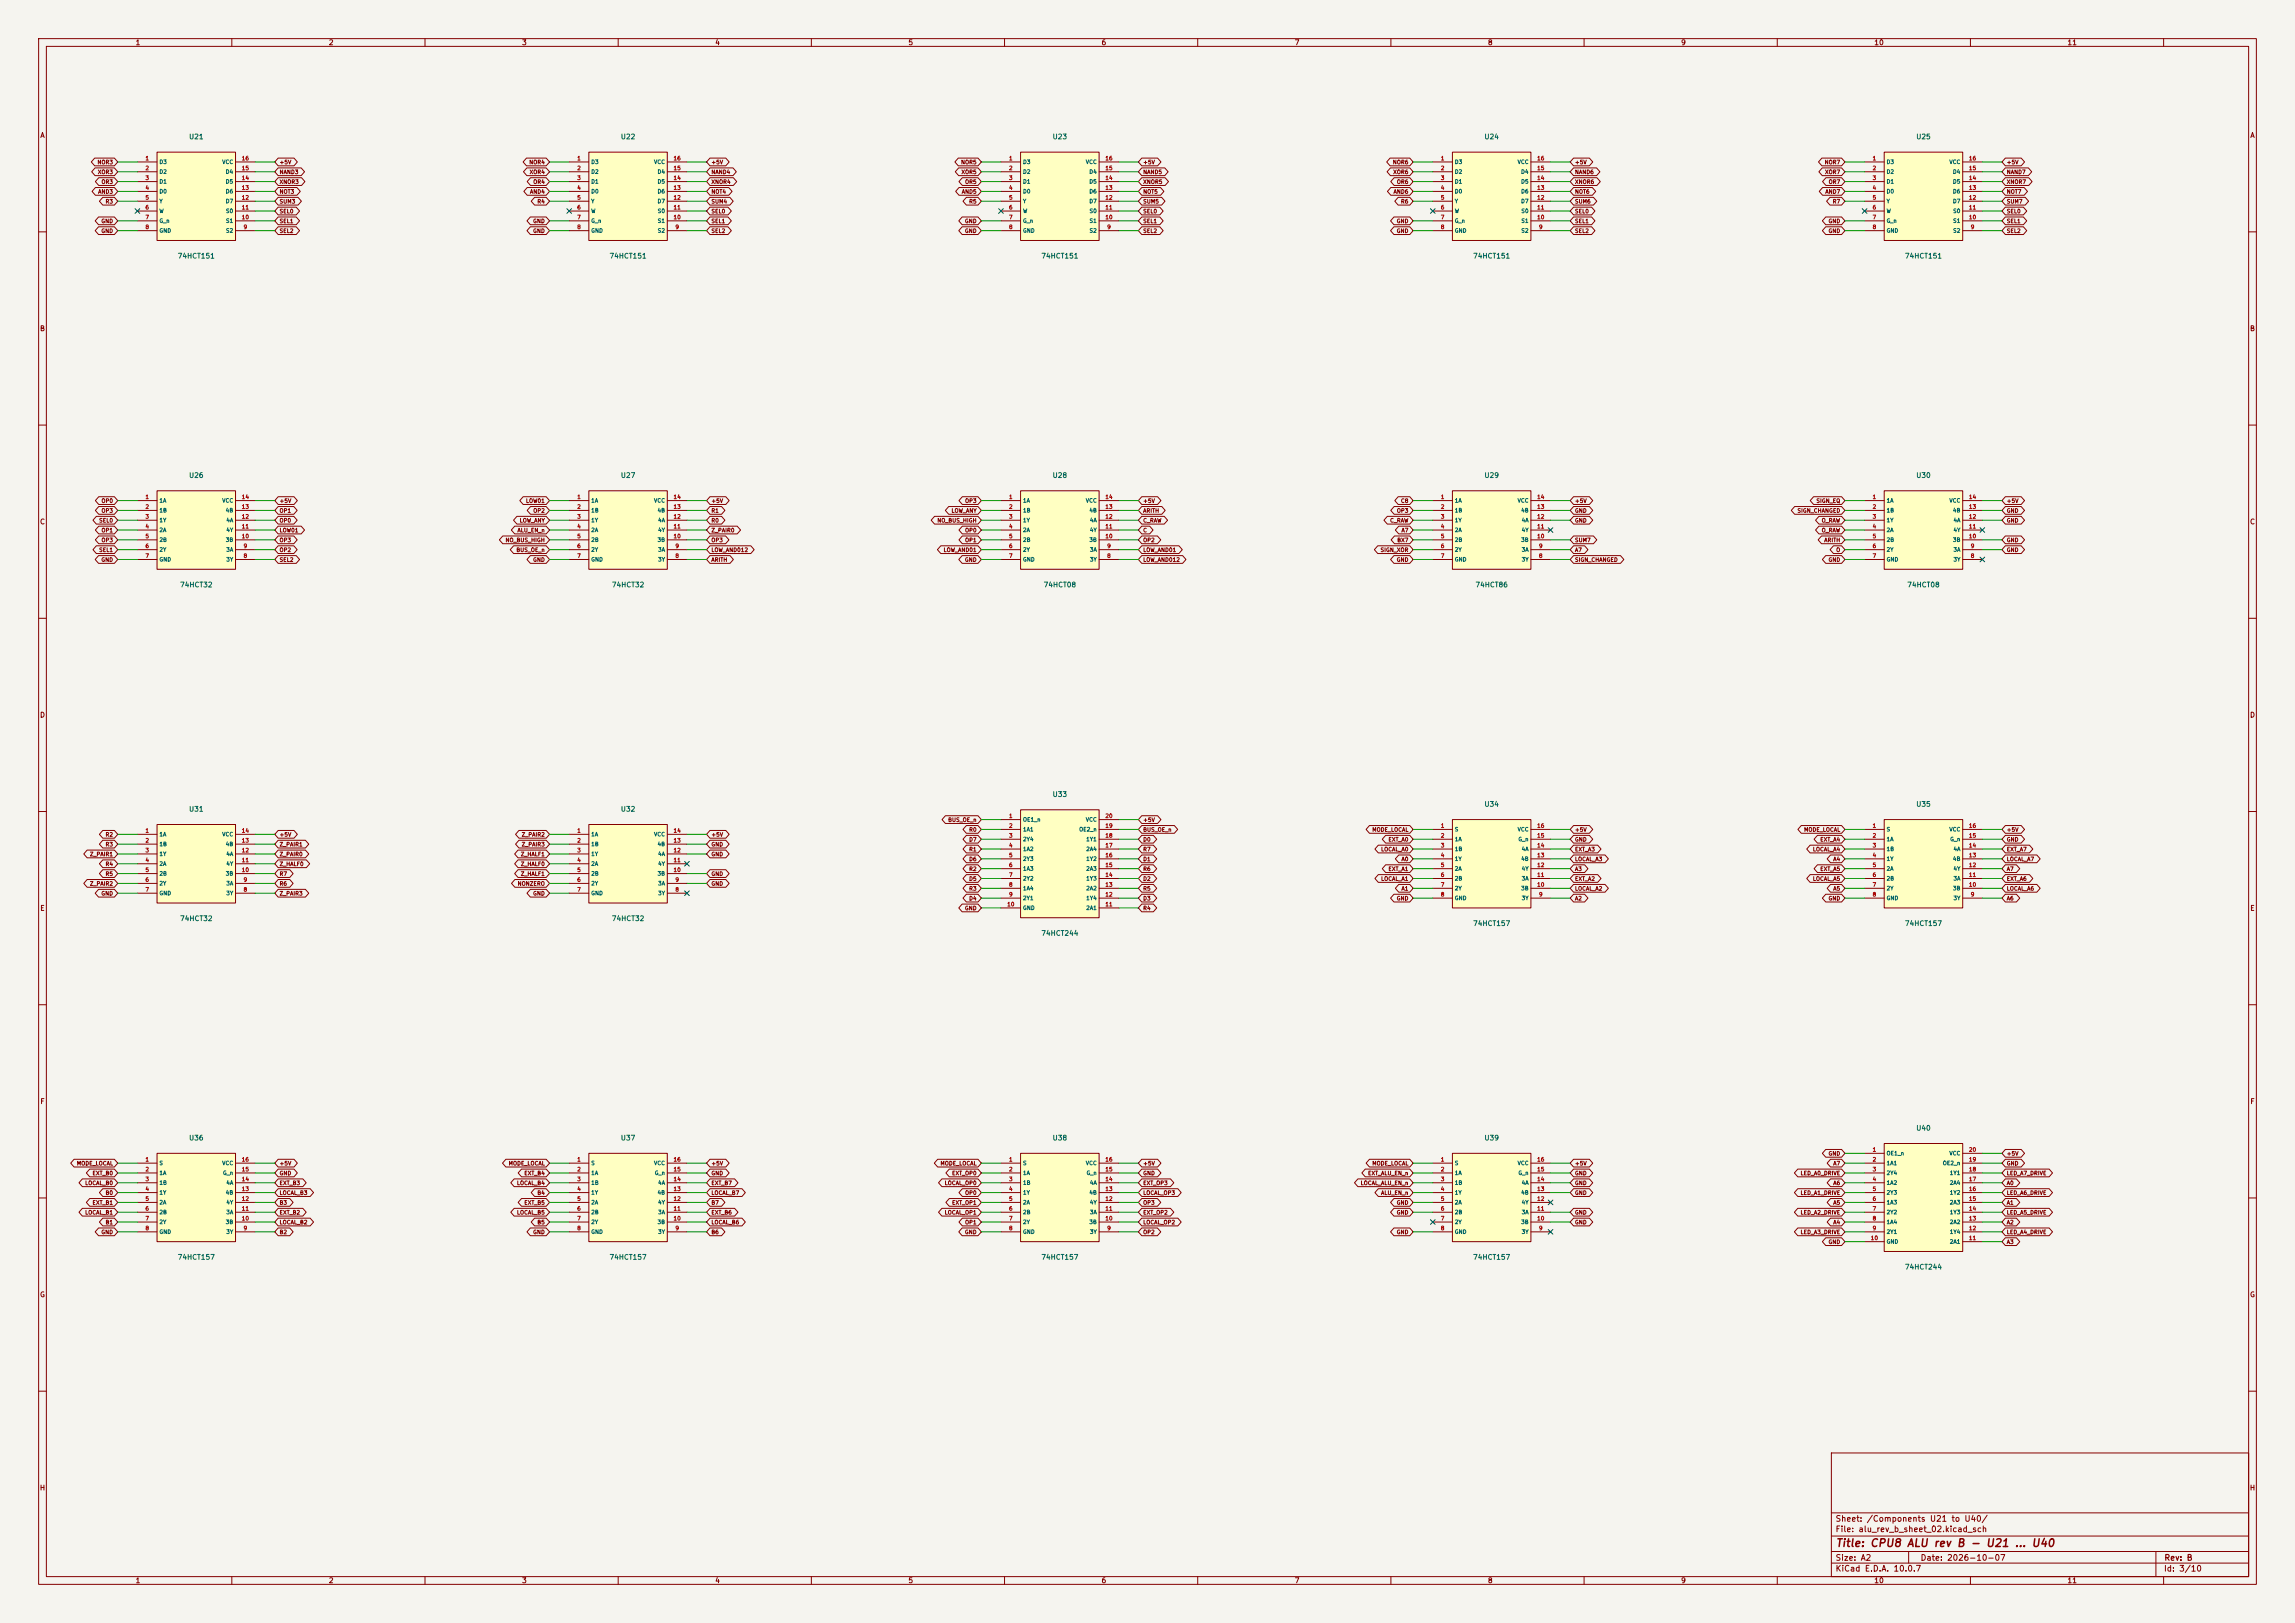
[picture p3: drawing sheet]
<svg xmlns="http://www.w3.org/2000/svg" width="594mm" height="420mm" viewBox="0 0 594 420" stroke-linecap="round" stroke-linejoin="round" font-family="sans-serif">
<defs><g id="words">
<text font-size="2" fill="#840000" x="475" y="400.8">Title: CPU8 ALU rev B - U21 ... U40</text>
<g font-size="1.5" fill="#840000">
<text x="475" y="394.1">Sheet: /Components U21 to U40/</text>
<text x="475" y="396.8">File: alu_rev_b_sheet_02.kicad_sch</text>
<text x="475" y="407">KiCad E.D.A. 10.0.7</text>
<text x="475" y="404.2">Size: A2</text>
<text x="497" y="404.2">Date: 2026-10-07</text>
<text x="560" y="407">Id: 3/10</text>
<text x="560.1" y="404.2">Rev: B</text>
</g>
<g font-size="1.3" fill="#840000">
<text x="35" y="12">1</text>
<text x="85" y="12">2</text>
<text x="135" y="12">3</text>
<text x="185" y="12">4</text>
<text x="235" y="12">5</text>
<text x="285" y="12">6</text>
<text x="335" y="12">7</text>
<text x="385" y="12">8</text>
<text x="435" y="12">9</text>
<text x="485" y="12">10</text>
<text x="535" y="12">11</text>
<text x="10.3" y="36">A</text>
<text x="582.3" y="36">A</text>
<text x="10.2" y="86">B</text>
<text x="582.2" y="86">B</text>
<text x="10.2" y="136">C</text>
<text x="582.2" y="136">C</text>
<text x="10.2" y="186">D</text>
<text x="582.2" y="186">D</text>
<text x="10.3" y="236">E</text>
<text x="582.3" y="236">E</text>
<text x="10.3" y="286">F</text>
<text x="582.3" y="286">F</text>
<text x="10.2" y="336">G</text>
<text x="582.2" y="336">G</text>
<text x="10.2" y="386">H</text>
<text x="582.2" y="386">H</text>
<text x="35" y="410">1</text>
<text x="85" y="410">2</text>
<text x="135" y="410">3</text>
<text x="185" y="410">4</text>
<text x="235" y="410">5</text>
<text x="285" y="410">6</text>
<text x="335" y="410">7</text>
<text x="385" y="410">8</text>
<text x="435" y="410">9</text>
<text x="485" y="410">10</text>
<text x="535" y="410">11</text>
</g>
<g font-size="1.3" fill="#006464">
<text x="48.8" y="36.3">U21</text>
<text x="160.6" y="36.3">U22</text>
<text x="272.3" y="36.3">U23</text>
<text x="384.1" y="36.3">U24</text>
<text x="495.8" y="36.3">U25</text>
<text x="45.9" y="67.2">74HCT151</text>
<text x="157.6" y="67.2">74HCT151</text>
<text x="269.4" y="67.2">74HCT151</text>
<text x="381.1" y="67.2">74HCT151</text>
<text x="492.9" y="67.2">74HCT151</text>
<text x="48.8" y="124">U26</text>
<text x="160.6" y="124">U27</text>
<text x="272.3" y="124">U28</text>
<text x="384.1" y="124">U29</text>
<text x="495.8" y="124">U30</text>
<text x="46.5" y="152.3">74HCT32</text>
<text x="158.2" y="152.3">74HCT32</text>
<text x="270" y="152.3">74HCT08</text>
<text x="381.7" y="152.3">74HCT86</text>
<text x="493.5" y="152.3">74HCT08</text>
<text x="272.3" y="206.5">U33</text>
<text x="384.1" y="209.1">U34</text>
<text x="495.8" y="209.1">U35</text>
<text x="48.8" y="210.3">U31</text>
<text x="160.6" y="210.3">U32</text>
<text x="46.5" y="238.6">74HCT32</text>
<text x="158.2" y="238.6">74HCT32</text>
<text x="381.1" y="239.9">74HCT157</text>
<text x="492.9" y="239.9">74HCT157</text>
<text x="269.4" y="242.5">74HCT244</text>
<text x="495.8" y="292.9">U40</text>
<text x="48.8" y="295.4">U36</text>
<text x="160.6" y="295.4">U37</text>
<text x="272.3" y="295.4">U38</text>
<text x="384.1" y="295.4">U39</text>
<text x="45.9" y="326.3">74HCT157</text>
<text x="157.6" y="326.3">74HCT157</text>
<text x="269.4" y="326.3">74HCT157</text>
<text x="381.1" y="326.3">74HCT157</text>
<text x="492.9" y="328.8">74HCT244</text>
</g>
<g font-size="1" fill="#a90000">
<text x="37.5" y="41.7">1</text>
<text x="62.4" y="41.7">16</text>
<text x="149.3" y="41.7">1</text>
<text x="174.2" y="41.7">16</text>
<text x="261" y="41.7">1</text>
<text x="286" y="41.7">16</text>
<text x="372.8" y="41.7">1</text>
<text x="397.7" y="41.7">16</text>
<text x="484.6" y="41.7">1</text>
<text x="509.5" y="41.7">16</text>
<text x="37.5" y="44.3">2</text>
<text x="37.5" y="46.8">3</text>
<text x="62.4" y="46.8">14</text>
<text x="62.4" y="44.3">15</text>
<text x="149.3" y="44.3">2</text>
<text x="149.3" y="46.8">3</text>
<text x="174.2" y="46.8">14</text>
<text x="174.2" y="44.3">15</text>
<text x="261" y="44.3">2</text>
<text x="261" y="46.8">3</text>
<text x="286" y="46.8">14</text>
<text x="286" y="44.3">15</text>
<text x="372.8" y="44.3">2</text>
<text x="372.8" y="46.8">3</text>
<text x="397.7" y="46.8">14</text>
<text x="397.7" y="44.3">15</text>
<text x="484.6" y="44.3">2</text>
<text x="484.6" y="46.8">3</text>
<text x="509.5" y="46.8">14</text>
<text x="509.5" y="44.3">15</text>
<text x="37.5" y="49.3">4</text>
<text x="37.5" y="51.9">5</text>
<text x="62.4" y="51.9">12</text>
<text x="62.4" y="49.3">13</text>
<text x="149.3" y="49.3">4</text>
<text x="149.3" y="51.9">5</text>
<text x="174.2" y="51.9">12</text>
<text x="174.2" y="49.3">13</text>
<text x="261" y="49.3">4</text>
<text x="261" y="51.9">5</text>
<text x="286" y="51.9">12</text>
<text x="286" y="49.3">13</text>
<text x="372.8" y="49.3">4</text>
<text x="372.8" y="51.9">5</text>
<text x="397.7" y="51.9">12</text>
<text x="397.7" y="49.3">13</text>
<text x="484.6" y="49.3">4</text>
<text x="484.6" y="51.9">5</text>
<text x="509.5" y="51.9">12</text>
<text x="509.5" y="49.3">13</text>
<text x="37.5" y="54.4">6</text>
<text x="37.5" y="57">7</text>
<text x="37.5" y="59.5">8</text>
<text x="62.4" y="57">10</text>
<text x="62.4" y="54.4">11</text>
<text x="62.9" y="59.5">9</text>
<text x="149.3" y="54.4">6</text>
<text x="149.3" y="57">7</text>
<text x="149.3" y="59.5">8</text>
<text x="174.2" y="57">10</text>
<text x="174.2" y="54.4">11</text>
<text x="174.7" y="59.5">9</text>
<text x="261" y="54.4">6</text>
<text x="261" y="57">7</text>
<text x="261" y="59.5">8</text>
<text x="286" y="57">10</text>
<text x="286" y="54.4">11</text>
<text x="286.4" y="59.5">9</text>
<text x="372.8" y="54.4">6</text>
<text x="372.8" y="57">7</text>
<text x="372.8" y="59.5">8</text>
<text x="397.7" y="57">10</text>
<text x="397.7" y="54.4">11</text>
<text x="398.2" y="59.5">9</text>
<text x="484.6" y="54.4">6</text>
<text x="484.6" y="57">7</text>
<text x="484.6" y="59.5">8</text>
<text x="509.5" y="57">10</text>
<text x="509.5" y="54.4">11</text>
<text x="510" y="59.5">9</text>
<text x="37.5" y="129.4">1</text>
<text x="37.5" y="131.9">2</text>
<text x="62.4" y="131.9">13</text>
<text x="62.4" y="129.4">14</text>
<text x="149.3" y="129.4">1</text>
<text x="149.3" y="131.9">2</text>
<text x="174.2" y="131.9">13</text>
<text x="174.2" y="129.4">14</text>
<text x="261" y="129.4">1</text>
<text x="261" y="131.9">2</text>
<text x="286" y="131.9">13</text>
<text x="286" y="129.4">14</text>
<text x="372.8" y="129.4">1</text>
<text x="372.8" y="131.9">2</text>
<text x="397.7" y="131.9">13</text>
<text x="397.7" y="129.4">14</text>
<text x="484.6" y="129.4">1</text>
<text x="484.6" y="131.9">2</text>
<text x="509.5" y="131.9">13</text>
<text x="509.5" y="129.4">14</text>
<text x="37.5" y="134.4">3</text>
<text x="37.5" y="137">4</text>
<text x="62.4" y="137">11</text>
<text x="62.4" y="134.4">12</text>
<text x="149.3" y="134.4">3</text>
<text x="149.3" y="137">4</text>
<text x="174.2" y="137">11</text>
<text x="174.2" y="134.4">12</text>
<text x="261" y="134.4">3</text>
<text x="261" y="137">4</text>
<text x="286" y="137">11</text>
<text x="286" y="134.4">12</text>
<text x="372.8" y="134.4">3</text>
<text x="372.8" y="137">4</text>
<text x="397.7" y="137">11</text>
<text x="397.7" y="134.4">12</text>
<text x="484.6" y="134.4">3</text>
<text x="484.6" y="137">4</text>
<text x="509.5" y="137">11</text>
<text x="509.5" y="134.4">12</text>
<text x="37.5" y="139.5">5</text>
<text x="37.5" y="142.1">6</text>
<text x="62.4" y="139.5">10</text>
<text x="62.9" y="142.1">9</text>
<text x="149.3" y="139.5">5</text>
<text x="149.3" y="142.1">6</text>
<text x="174.2" y="139.5">10</text>
<text x="174.7" y="142.1">9</text>
<text x="261" y="139.5">5</text>
<text x="261" y="142.1">6</text>
<text x="286" y="139.5">10</text>
<text x="286.4" y="142.1">9</text>
<text x="372.8" y="139.5">5</text>
<text x="372.8" y="142.1">6</text>
<text x="397.7" y="139.5">10</text>
<text x="398.2" y="142.1">9</text>
<text x="484.6" y="139.5">5</text>
<text x="484.6" y="142.1">6</text>
<text x="509.5" y="139.5">10</text>
<text x="510" y="142.1">9</text>
<text x="37.5" y="144.6">7</text>
<text x="62.9" y="144.6">8</text>
<text x="149.3" y="144.6">7</text>
<text x="174.7" y="144.6">8</text>
<text x="261" y="144.6">7</text>
<text x="286.4" y="144.6">8</text>
<text x="372.8" y="144.6">7</text>
<text x="398.2" y="144.6">8</text>
<text x="484.6" y="144.6">7</text>
<text x="510" y="144.6">8</text>
<text x="37.5" y="215.7">1</text>
<text x="62.4" y="215.7">14</text>
<text x="149.3" y="215.7">1</text>
<text x="174.2" y="215.7">14</text>
<text x="261" y="211.9">1</text>
<text x="261" y="214.4">2</text>
<text x="286" y="214.4">19</text>
<text x="286" y="211.9">20</text>
<text x="372.8" y="214.4">1</text>
<text x="397.7" y="214.4">16</text>
<text x="484.6" y="214.4">1</text>
<text x="509.5" y="214.4">16</text>
<text x="37.5" y="218.3">2</text>
<text x="37.5" y="220.8">3</text>
<text x="62.4" y="220.8">12</text>
<text x="62.4" y="218.3">13</text>
<text x="149.3" y="218.3">2</text>
<text x="149.3" y="220.8">3</text>
<text x="174.2" y="220.8">12</text>
<text x="174.2" y="218.3">13</text>
<text x="261" y="217">3</text>
<text x="261" y="219.5">4</text>
<text x="286" y="219.5">17</text>
<text x="286" y="217">18</text>
<text x="372.8" y="217">2</text>
<text x="372.8" y="219.5">3</text>
<text x="397.7" y="219.5">14</text>
<text x="397.7" y="217">15</text>
<text x="484.6" y="217">2</text>
<text x="484.6" y="219.5">3</text>
<text x="509.5" y="219.5">14</text>
<text x="509.5" y="217">15</text>
<text x="37.5" y="223.3">4</text>
<text x="37.5" y="225.9">5</text>
<text x="62.4" y="225.9">10</text>
<text x="62.4" y="223.3">11</text>
<text x="149.3" y="223.3">4</text>
<text x="149.3" y="225.9">5</text>
<text x="174.2" y="225.9">10</text>
<text x="174.2" y="223.3">11</text>
<text x="261" y="222.1">5</text>
<text x="261" y="224.6">6</text>
<text x="261" y="227.1">7</text>
<text x="286" y="227.1">14</text>
<text x="286" y="224.6">15</text>
<text x="286" y="222.1">16</text>
<text x="372.8" y="222.1">4</text>
<text x="372.8" y="224.6">5</text>
<text x="372.8" y="227.1">6</text>
<text x="397.7" y="227.1">11</text>
<text x="397.7" y="224.6">12</text>
<text x="397.7" y="222.1">13</text>
<text x="484.6" y="222.1">4</text>
<text x="484.6" y="224.6">5</text>
<text x="484.6" y="227.1">6</text>
<text x="509.5" y="227.1">11</text>
<text x="509.5" y="224.6">12</text>
<text x="509.5" y="222.1">13</text>
<text x="37.5" y="228.4">6</text>
<text x="37.5" y="231">7</text>
<text x="62.9" y="231">8</text>
<text x="62.9" y="228.4">9</text>
<text x="149.3" y="228.4">6</text>
<text x="149.3" y="231">7</text>
<text x="174.7" y="231">8</text>
<text x="174.7" y="228.4">9</text>
<text x="261" y="229.7">8</text>
<text x="261" y="232.2">9</text>
<text x="286" y="232.2">12</text>
<text x="286" y="229.7">13</text>
<text x="372.8" y="229.7">7</text>
<text x="372.8" y="232.2">8</text>
<text x="397.7" y="229.7">10</text>
<text x="398.2" y="232.2">9</text>
<text x="484.6" y="229.7">7</text>
<text x="484.6" y="232.2">8</text>
<text x="509.5" y="229.7">10</text>
<text x="510" y="232.2">9</text>
<text x="260.6" y="234.8">10</text>
<text x="286" y="234.8">11</text>
<text x="484.6" y="298.3">1</text>
<text x="509.5" y="298.3">20</text>
<text x="37.5" y="300.8">1</text>
<text x="37.5" y="303.3">2</text>
<text x="37.5" y="305.9">3</text>
<text x="62.4" y="305.9">14</text>
<text x="62.4" y="303.3">15</text>
<text x="62.4" y="300.8">16</text>
<text x="149.3" y="300.8">1</text>
<text x="149.3" y="303.3">2</text>
<text x="149.3" y="305.9">3</text>
<text x="174.2" y="305.9">14</text>
<text x="174.2" y="303.3">15</text>
<text x="174.2" y="300.8">16</text>
<text x="261" y="300.8">1</text>
<text x="261" y="303.3">2</text>
<text x="261" y="305.9">3</text>
<text x="286" y="305.9">14</text>
<text x="286" y="303.3">15</text>
<text x="286" y="300.8">16</text>
<text x="372.8" y="300.8">1</text>
<text x="372.8" y="303.3">2</text>
<text x="372.8" y="305.9">3</text>
<text x="397.7" y="305.9">14</text>
<text x="397.7" y="303.3">15</text>
<text x="397.7" y="300.8">16</text>
<text x="484.6" y="300.8">2</text>
<text x="484.6" y="303.3">3</text>
<text x="484.6" y="305.9">4</text>
<text x="509.5" y="305.9">17</text>
<text x="509.5" y="303.3">18</text>
<text x="509.5" y="300.8">19</text>
<text x="37.5" y="308.4">4</text>
<text x="37.5" y="311">5</text>
<text x="62.4" y="311">12</text>
<text x="62.4" y="308.4">13</text>
<text x="149.3" y="308.4">4</text>
<text x="149.3" y="311">5</text>
<text x="174.2" y="311">12</text>
<text x="174.2" y="308.4">13</text>
<text x="261" y="308.4">4</text>
<text x="261" y="311">5</text>
<text x="286" y="311">12</text>
<text x="286" y="308.4">13</text>
<text x="372.8" y="308.4">4</text>
<text x="372.8" y="311">5</text>
<text x="397.7" y="311">12</text>
<text x="397.7" y="308.4">13</text>
<text x="484.6" y="308.4">5</text>
<text x="484.6" y="311">6</text>
<text x="509.5" y="311">15</text>
<text x="509.5" y="308.4">16</text>
<text x="37.5" y="313.5">6</text>
<text x="37.5" y="316">7</text>
<text x="62.4" y="316">10</text>
<text x="62.4" y="313.5">11</text>
<text x="149.3" y="313.5">6</text>
<text x="149.3" y="316">7</text>
<text x="174.2" y="316">10</text>
<text x="174.2" y="313.5">11</text>
<text x="261" y="313.5">6</text>
<text x="261" y="316">7</text>
<text x="286" y="316">10</text>
<text x="286" y="313.5">11</text>
<text x="372.8" y="313.5">6</text>
<text x="372.8" y="316">7</text>
<text x="397.7" y="316">10</text>
<text x="397.7" y="313.5">11</text>
<text x="484.6" y="313.5">7</text>
<text x="484.6" y="316">8</text>
<text x="509.5" y="316">13</text>
<text x="509.5" y="313.5">14</text>
<text x="37.5" y="318.6">8</text>
<text x="62.9" y="318.6">9</text>
<text x="149.3" y="318.6">8</text>
<text x="174.7" y="318.6">9</text>
<text x="261" y="318.6">8</text>
<text x="286.4" y="318.6">9</text>
<text x="372.8" y="318.6">8</text>
<text x="398.2" y="318.6">9</text>
<text x="484.1" y="321.1">10</text>
<text x="484.6" y="318.6">9</text>
<text x="509.5" y="321.1">11</text>
<text x="509.5" y="318.6">12</text>
</g>
<g font-size="1" fill="#840000">
<text x="25.1" y="42.7">NOR3</text>
<text x="25.2" y="45.3">XOR3</text>
<text x="26.2" y="47.8">OR3</text>
<text x="72.2" y="47.8">XNOR3</text>
<text x="72.2" y="45.3">NAND3</text>
<text x="72.2" y="42.7">+5V</text>
<text x="136.9" y="42.7">NOR4</text>
<text x="137" y="45.3">XOR4</text>
<text x="137.9" y="47.8">OR4</text>
<text x="184" y="47.8">XNOR4</text>
<text x="184" y="45.3">NAND4</text>
<text x="184" y="42.7">+5V</text>
<text x="248.6" y="42.7">NOR5</text>
<text x="248.7" y="45.3">XOR5</text>
<text x="249.7" y="47.8">OR5</text>
<text x="295.8" y="42.7">+5V</text>
<text x="295.8" y="45.3">NAND5</text>
<text x="295.8" y="47.8">XNOR5</text>
<text x="360.4" y="42.7">NOR6</text>
<text x="360.5" y="45.3">XOR6</text>
<text x="361.4" y="47.8">OR6</text>
<text x="407.5" y="47.8">XNOR6</text>
<text x="407.5" y="45.3">NAND6</text>
<text x="407.5" y="42.7">+5V</text>
<text x="472.1" y="42.7">NOR7</text>
<text x="472.2" y="45.3">XOR7</text>
<text x="473.2" y="47.8">OR7</text>
<text x="519.3" y="47.8">XNOR7</text>
<text x="519.3" y="45.3">NAND7</text>
<text x="519.3" y="42.7">+5V</text>
<text x="25.3" y="50.4">AND3</text>
<text x="27.2" y="52.9">R3</text>
<text x="72.2" y="52.9">SUM3</text>
<text x="72.2" y="50.4">NOT3</text>
<text x="137.1" y="50.4">AND4</text>
<text x="139" y="52.9">R4</text>
<text x="184" y="52.9">SUM4</text>
<text x="184" y="50.4">NOT4</text>
<text x="248.8" y="50.4">AND5</text>
<text x="250.7" y="52.9">R5</text>
<text x="295.8" y="50.4">NOT5</text>
<text x="295.8" y="52.9">SUM5</text>
<text x="360.6" y="50.4">AND6</text>
<text x="362.5" y="52.9">R6</text>
<text x="407.5" y="52.9">SUM6</text>
<text x="407.5" y="50.4">NOT6</text>
<text x="472.3" y="50.4">AND7</text>
<text x="474.2" y="52.9">R7</text>
<text x="519.3" y="52.9">SUM7</text>
<text x="519.3" y="50.4">NOT7</text>
<text x="26.1" y="58">GND</text>
<text x="72.2" y="58">SEL1</text>
<text x="72.2" y="55.4">SEL0</text>
<text x="137.9" y="58">GND</text>
<text x="184" y="58">SEL1</text>
<text x="184" y="55.4">SEL0</text>
<text x="249.6" y="58">GND</text>
<text x="295.8" y="55.4">SEL0</text>
<text x="295.8" y="58">SEL1</text>
<text x="361.4" y="58">GND</text>
<text x="407.5" y="58">SEL1</text>
<text x="407.5" y="55.4">SEL0</text>
<text x="473.1" y="58">GND</text>
<text x="519.3" y="58">SEL1</text>
<text x="519.3" y="55.4">SEL0</text>
<text x="26.1" y="60.5">GND</text>
<text x="72.2" y="60.5">SEL2</text>
<text x="137.9" y="60.5">GND</text>
<text x="184" y="60.5">SEL2</text>
<text x="249.6" y="60.5">GND</text>
<text x="295.8" y="60.5">SEL2</text>
<text x="361.4" y="60.5">GND</text>
<text x="407.5" y="60.5">SEL2</text>
<text x="473.1" y="60.5">GND</text>
<text x="519.3" y="60.5">SEL2</text>
<text x="26.2" y="130.4">OP0</text>
<text x="72.2" y="130.4">+5V</text>
<text x="136" y="130.4">LOW01</text>
<text x="184" y="130.4">+5V</text>
<text x="249.7" y="130.4">OP3</text>
<text x="295.8" y="130.4">+5V</text>
<text x="362.5" y="130.4">C8</text>
<text x="407.5" y="130.4">+5V</text>
<text x="470" y="130.4">SIGN_EQ</text>
<text x="519.3" y="130.4">+5V</text>
<text x="25.5" y="135.4">SEL0</text>
<text x="26.2" y="138">OP1</text>
<text x="26.2" y="132.9">OP3</text>
<text x="72.2" y="135.4">OP0</text>
<text x="72.2" y="132.9">OP1</text>
<text x="72.2" y="138">LOW01</text>
<text x="133.8" y="138">ALU_EN_n</text>
<text x="134.4" y="135.4">LOW_ANY</text>
<text x="137.9" y="132.9">OP2</text>
<text x="184" y="138">Z_PAIR0</text>
<text x="184" y="135.4">R0</text>
<text x="184" y="132.9">R1</text>
<text x="242.5" y="135.4">NO_BUS_HIGH</text>
<text x="246.2" y="132.9">LOW_ANY</text>
<text x="249.7" y="138">OP0</text>
<text x="295.8" y="135.4">C_RAW</text>
<text x="295.8" y="132.9">ARITH</text>
<text x="295.8" y="138">C</text>
<text x="359.7" y="135.4">C_RAW</text>
<text x="361.4" y="132.9">OP3</text>
<text x="362.6" y="138">A7</text>
<text x="407.5" y="135.4">GND</text>
<text x="407.5" y="132.9">GND</text>
<text x="465.1" y="132.9">SIGN_CHANGED</text>
<text x="471.4" y="135.4">O_RAW</text>
<text x="471.4" y="138">O_RAW</text>
<text x="519.3" y="135.4">GND</text>
<text x="519.3" y="132.9">GND</text>
<text x="25.5" y="143.1">SEL1</text>
<text x="26.2" y="140.5">OP3</text>
<text x="72.2" y="140.5">OP3</text>
<text x="72.2" y="143.1">OP2</text>
<text x="130.7" y="140.5">NO_BUS_HIGH</text>
<text x="133.5" y="143.1">BUS_OE_n</text>
<text x="184" y="143.1">LOW_AND012</text>
<text x="184" y="140.5">OP3</text>
<text x="244.1" y="143.1">LOW_AND01</text>
<text x="249.7" y="140.5">OP1</text>
<text x="295.8" y="143.1">LOW_AND01</text>
<text x="295.8" y="140.5">OP2</text>
<text x="357.2" y="143.1">SIGN_XOR</text>
<text x="361.5" y="140.5">BX7</text>
<text x="407.5" y="143.1">A7</text>
<text x="407.5" y="140.5">SUM7</text>
<text x="472.1" y="140.5">ARITH</text>
<text x="475.1" y="143.1">O</text>
<text x="519.3" y="143.1">GND</text>
<text x="519.3" y="140.5">GND</text>
<text x="26.1" y="145.6">GND</text>
<text x="72.2" y="145.6">SEL2</text>
<text x="137.9" y="145.6">GND</text>
<text x="184" y="145.6">ARITH</text>
<text x="249.6" y="145.6">GND</text>
<text x="295.8" y="145.6">LOW_AND012</text>
<text x="361.4" y="145.6">GND</text>
<text x="407.5" y="145.6">SIGN_CHANGED</text>
<text x="473.1" y="145.6">GND</text>
<text x="245.3" y="212.9">BUS_OE_n</text>
<text x="250.7" y="215.5">R0</text>
<text x="295.8" y="215.5">BUS_OE_n</text>
<text x="295.8" y="212.9">+5V</text>
<text x="355.1" y="215.5">MODE_LOCAL</text>
<text x="407.5" y="215.5">+5V</text>
<text x="466.8" y="215.5">MODE_LOCAL</text>
<text x="519.3" y="215.5">+5V</text>
<text x="23.2" y="221.8">Z_PAIR1</text>
<text x="27.2" y="219.3">R3</text>
<text x="27.2" y="216.7">R2</text>
<text x="72.2" y="216.7">+5V</text>
<text x="72.2" y="219.3">Z_PAIR1</text>
<text x="72.2" y="221.8">Z_PAIR0</text>
<text x="134.7" y="221.8">Z_HALF1</text>
<text x="134.9" y="219.3">Z_PAIR3</text>
<text x="134.9" y="216.7">Z_PAIR2</text>
<text x="184" y="219.3">GND</text>
<text x="184" y="221.8">GND</text>
<text x="184" y="216.7">+5V</text>
<text x="250.7" y="218">D7</text>
<text x="250.7" y="220.5">R1</text>
<text x="295.8" y="220.5">R7</text>
<text x="295.8" y="218">D0</text>
<text x="357.3" y="220.5">LOCAL_A0</text>
<text x="359.2" y="218">EXT_A0</text>
<text x="407.5" y="218">GND</text>
<text x="407.5" y="220.5">EXT_A3</text>
<text x="469.1" y="220.5">LOCAL_A4</text>
<text x="471" y="218">EXT_A4</text>
<text x="519.3" y="218">GND</text>
<text x="519.3" y="220.5">EXT_A7</text>
<text x="27.2" y="226.9">R5</text>
<text x="27.2" y="224.3">R4</text>
<text x="72.2" y="224.3">Z_HALF0</text>
<text x="72.2" y="226.9">R7</text>
<text x="134.7" y="226.9">Z_HALF1</text>
<text x="134.7" y="224.3">Z_HALF0</text>
<text x="184" y="226.9">GND</text>
<text x="250.7" y="223.1">D6</text>
<text x="250.7" y="225.6">R2</text>
<text x="295.8" y="225.6">R6</text>
<text x="295.8" y="223.1">D1</text>
<text x="359.2" y="225.6">EXT_A1</text>
<text x="362.6" y="223.1">A0</text>
<text x="407.5" y="223.1">LOCAL_A3</text>
<text x="407.5" y="225.6">A3</text>
<text x="471" y="225.6">EXT_A5</text>
<text x="474.4" y="223.1">A4</text>
<text x="519.3" y="223.1">LOCAL_A7</text>
<text x="519.3" y="225.6">A7</text>
<text x="23.2" y="229.4">Z_PAIR2</text>
<text x="26.1" y="232">GND</text>
<text x="72.2" y="229.4">R6</text>
<text x="72.2" y="232">Z_PAIR3</text>
<text x="133.9" y="229.4">NONZERO</text>
<text x="137.9" y="232">GND</text>
<text x="184" y="229.4">GND</text>
<text x="250.7" y="230.7">R3</text>
<text x="250.7" y="233.2">D4</text>
<text x="250.7" y="228.2">D5</text>
<text x="295.8" y="233.2">D3</text>
<text x="295.8" y="230.7">R5</text>
<text x="295.8" y="228.2">D2</text>
<text x="357.3" y="228.2">LOCAL_A1</text>
<text x="361.4" y="233.2">GND</text>
<text x="362.6" y="230.7">A1</text>
<text x="407.5" y="228.2">EXT_A2</text>
<text x="407.5" y="230.7">LOCAL_A2</text>
<text x="407.5" y="233.2">A2</text>
<text x="469.1" y="228.2">LOCAL_A5</text>
<text x="473.1" y="233.2">GND</text>
<text x="474.4" y="230.7">A5</text>
<text x="519.3" y="228.2">EXT_A6</text>
<text x="519.3" y="230.7">LOCAL_A6</text>
<text x="519.3" y="233.2">A6</text>
<text x="249.6" y="235.8">GND</text>
<text x="295.8" y="235.8">R4</text>
<text x="473.1" y="299.3">GND</text>
<text x="519.3" y="299.3">+5V</text>
<text x="19.8" y="301.8">MODE_LOCAL</text>
<text x="23.8" y="304.4">EXT_B0</text>
<text x="72.2" y="301.8">+5V</text>
<text x="72.2" y="304.4">GND</text>
<text x="131.5" y="301.8">MODE_LOCAL</text>
<text x="135.6" y="304.4">EXT_B4</text>
<text x="184" y="301.8">+5V</text>
<text x="184" y="304.4">GND</text>
<text x="243.3" y="301.8">MODE_LOCAL</text>
<text x="246.3" y="304.4">EXT_OP0</text>
<text x="295.8" y="304.4">GND</text>
<text x="295.8" y="301.8">+5V</text>
<text x="354" y="304.4">EXT_ALU_EN_n</text>
<text x="355.1" y="301.8">MODE_LOCAL</text>
<text x="407.5" y="301.8">+5V</text>
<text x="407.5" y="304.4">GND</text>
<text x="465.9" y="304.4">LED_A0_DRIVE</text>
<text x="474.4" y="301.8">A7</text>
<text x="519.3" y="301.8">GND</text>
<text x="519.3" y="304.4">LED_A7_DRIVE</text>
<text x="21.9" y="306.9">LOCAL_B0</text>
<text x="23.8" y="312">EXT_B1</text>
<text x="27.2" y="309.4">B0</text>
<text x="72.2" y="306.9">EXT_B3</text>
<text x="72.2" y="309.4">LOCAL_B3</text>
<text x="72.2" y="312">B3</text>
<text x="133.7" y="306.9">LOCAL_B4</text>
<text x="135.6" y="312">EXT_B5</text>
<text x="139" y="309.4">B4</text>
<text x="184" y="306.9">EXT_B7</text>
<text x="184" y="309.4">LOCAL_B7</text>
<text x="184" y="312">B7</text>
<text x="244.4" y="306.9">LOCAL_OP0</text>
<text x="246.3" y="312">EXT_OP1</text>
<text x="249.7" y="309.4">OP0</text>
<text x="295.8" y="312">OP3</text>
<text x="295.8" y="309.4">LOCAL_OP3</text>
<text x="295.8" y="306.9">EXT_OP3</text>
<text x="352.1" y="306.9">LOCAL_ALU_EN_n</text>
<text x="357.3" y="309.4">ALU_EN_n</text>
<text x="361.4" y="312">GND</text>
<text x="407.5" y="306.9">GND</text>
<text x="407.5" y="309.4">GND</text>
<text x="465.9" y="309.4">LED_A1_DRIVE</text>
<text x="474.4" y="312">A5</text>
<text x="474.4" y="306.9">A6</text>
<text x="519.3" y="306.9">A0</text>
<text x="519.3" y="309.4">LED_A6_DRIVE</text>
<text x="519.3" y="312">A1</text>
<text x="21.9" y="314.5">LOCAL_B1</text>
<text x="27.2" y="317.1">B1</text>
<text x="72.2" y="314.5">EXT_B2</text>
<text x="72.2" y="317.1">LOCAL_B2</text>
<text x="133.7" y="314.5">LOCAL_B5</text>
<text x="139" y="317.1">B5</text>
<text x="184" y="314.5">EXT_B6</text>
<text x="184" y="317.1">LOCAL_B6</text>
<text x="244.4" y="314.5">LOCAL_OP1</text>
<text x="249.7" y="317.1">OP1</text>
<text x="295.8" y="317.1">LOCAL_OP2</text>
<text x="295.8" y="314.5">EXT_OP2</text>
<text x="361.4" y="314.5">GND</text>
<text x="407.5" y="314.5">GND</text>
<text x="407.5" y="317.1">GND</text>
<text x="465.9" y="314.5">LED_A2_DRIVE</text>
<text x="474.4" y="317.1">A4</text>
<text x="519.3" y="314.5">LED_A5_DRIVE</text>
<text x="519.3" y="317.1">A2</text>
<text x="26.1" y="319.6">GND</text>
<text x="72.2" y="319.6">B2</text>
<text x="137.9" y="319.6">GND</text>
<text x="184" y="319.6">B6</text>
<text x="249.6" y="319.6">GND</text>
<text x="295.8" y="319.6">OP2</text>
<text x="361.4" y="319.6">GND</text>
<text x="465.9" y="319.6">LED_A3_DRIVE</text>
<text x="473.1" y="322.1">GND</text>
<text x="519.3" y="319.6">LED_A4_DRIVE</text>
<text x="519.3" y="322.1">A3</text>
</g>
<g font-size="1" fill="#006464">
<text x="41.1" y="42.7">D3</text>
<text x="41.1" y="45.2">D2</text>
<text x="41.1" y="47.7">D1</text>
<text x="57.4" y="42.7">VCC</text>
<text x="58.3" y="47.7">D5</text>
<text x="58.3" y="45.2">D4</text>
<text x="152.9" y="42.7">D3</text>
<text x="152.9" y="45.2">D2</text>
<text x="152.9" y="47.7">D1</text>
<text x="169.2" y="42.7">VCC</text>
<text x="170.1" y="47.7">D5</text>
<text x="170.1" y="45.2">D4</text>
<text x="264.7" y="42.7">D3</text>
<text x="264.7" y="45.2">D2</text>
<text x="264.7" y="47.7">D1</text>
<text x="280.9" y="42.7">VCC</text>
<text x="281.8" y="47.7">D5</text>
<text x="281.8" y="45.2">D4</text>
<text x="376.4" y="42.7">D3</text>
<text x="376.4" y="45.2">D2</text>
<text x="376.4" y="47.7">D1</text>
<text x="392.7" y="42.7">VCC</text>
<text x="393.6" y="47.7">D5</text>
<text x="393.6" y="45.2">D4</text>
<text x="488.2" y="42.7">D3</text>
<text x="488.2" y="45.2">D2</text>
<text x="488.2" y="47.7">D1</text>
<text x="504.4" y="42.7">VCC</text>
<text x="505.3" y="47.7">D5</text>
<text x="505.3" y="45.2">D4</text>
<text x="41.1" y="50.3">D0</text>
<text x="41.1" y="52.8">Y</text>
<text x="58.3" y="52.8">D7</text>
<text x="58.3" y="50.3">D6</text>
<text x="152.9" y="50.3">D0</text>
<text x="152.9" y="52.8">Y</text>
<text x="170.1" y="52.8">D7</text>
<text x="170.1" y="50.3">D6</text>
<text x="264.7" y="50.3">D0</text>
<text x="264.7" y="52.8">Y</text>
<text x="281.8" y="52.8">D7</text>
<text x="281.8" y="50.3">D6</text>
<text x="376.4" y="50.3">D0</text>
<text x="376.4" y="52.8">Y</text>
<text x="393.6" y="52.8">D7</text>
<text x="393.6" y="50.3">D6</text>
<text x="488.2" y="50.3">D0</text>
<text x="488.2" y="52.8">Y</text>
<text x="505.3" y="52.8">D7</text>
<text x="505.3" y="50.3">D6</text>
<text x="41.1" y="55.4">W</text>
<text x="41.1" y="57.9">G_n</text>
<text x="58.4" y="57.9">S1</text>
<text x="58.4" y="55.4">S0</text>
<text x="152.9" y="55.4">W</text>
<text x="152.9" y="57.9">G_n</text>
<text x="170.1" y="57.9">S1</text>
<text x="170.1" y="55.4">S0</text>
<text x="264.7" y="55.4">W</text>
<text x="264.7" y="57.9">G_n</text>
<text x="281.9" y="57.9">S1</text>
<text x="281.9" y="55.4">S0</text>
<text x="376.4" y="55.4">W</text>
<text x="376.4" y="57.9">G_n</text>
<text x="393.6" y="57.9">S1</text>
<text x="393.6" y="55.4">S0</text>
<text x="488.2" y="55.4">W</text>
<text x="488.2" y="57.9">G_n</text>
<text x="505.4" y="57.9">S1</text>
<text x="505.4" y="55.4">S0</text>
<text x="41.1" y="60.4">GND</text>
<text x="58.4" y="60.4">S2</text>
<text x="152.9" y="60.4">GND</text>
<text x="170.1" y="60.4">S2</text>
<text x="264.7" y="60.4">GND</text>
<text x="281.9" y="60.4">S2</text>
<text x="376.4" y="60.4">GND</text>
<text x="393.6" y="60.4">S2</text>
<text x="488.2" y="60.4">GND</text>
<text x="505.4" y="60.4">S2</text>
<text x="41.1" y="130.3">1A</text>
<text x="57.4" y="130.3">VCC</text>
<text x="152.9" y="130.3">1A</text>
<text x="169.2" y="130.3">VCC</text>
<text x="264.7" y="130.3">1A</text>
<text x="280.9" y="130.3">VCC</text>
<text x="376.4" y="130.3">1A</text>
<text x="392.7" y="130.3">VCC</text>
<text x="488.2" y="130.3">1A</text>
<text x="504.4" y="130.3">VCC</text>
<text x="41.1" y="132.8">1B</text>
<text x="41.1" y="135.4">1Y</text>
<text x="41.1" y="137.9">2A</text>
<text x="58.3" y="132.8">4B</text>
<text x="58.5" y="137.9">4Y</text>
<text x="58.5" y="135.4">4A</text>
<text x="152.9" y="132.8">1B</text>
<text x="152.9" y="135.4">1Y</text>
<text x="152.9" y="137.9">2A</text>
<text x="170.1" y="132.8">4B</text>
<text x="170.2" y="137.9">4Y</text>
<text x="170.2" y="135.4">4A</text>
<text x="264.7" y="132.8">1B</text>
<text x="264.7" y="135.4">1Y</text>
<text x="264.7" y="137.9">2A</text>
<text x="281.8" y="132.8">4B</text>
<text x="282" y="137.9">4Y</text>
<text x="282" y="135.4">4A</text>
<text x="376.4" y="132.8">1B</text>
<text x="376.4" y="135.4">1Y</text>
<text x="376.4" y="137.9">2A</text>
<text x="393.6" y="132.8">4B</text>
<text x="393.7" y="137.9">4Y</text>
<text x="393.7" y="135.4">4A</text>
<text x="488.2" y="132.8">1B</text>
<text x="488.2" y="135.4">1Y</text>
<text x="488.2" y="137.9">2A</text>
<text x="505.3" y="132.8">4B</text>
<text x="505.5" y="137.9">4Y</text>
<text x="505.5" y="135.4">4A</text>
<text x="41.1" y="140.5">2B</text>
<text x="41.1" y="143">2Y</text>
<text x="58.3" y="140.5">3B</text>
<text x="58.5" y="143">3A</text>
<text x="152.9" y="140.5">2B</text>
<text x="152.9" y="143">2Y</text>
<text x="170.1" y="140.5">3B</text>
<text x="170.2" y="143">3A</text>
<text x="264.7" y="140.5">2B</text>
<text x="264.7" y="143">2Y</text>
<text x="281.8" y="140.5">3B</text>
<text x="282" y="143">3A</text>
<text x="376.4" y="140.5">2B</text>
<text x="376.4" y="143">2Y</text>
<text x="393.6" y="140.5">3B</text>
<text x="393.7" y="143">3A</text>
<text x="488.2" y="140.5">2B</text>
<text x="488.2" y="143">2Y</text>
<text x="505.3" y="140.5">3B</text>
<text x="505.5" y="143">3A</text>
<text x="41.1" y="145.5">GND</text>
<text x="58.5" y="145.5">3Y</text>
<text x="152.9" y="145.5">GND</text>
<text x="170.2" y="145.5">3Y</text>
<text x="264.7" y="145.5">GND</text>
<text x="282" y="145.5">3Y</text>
<text x="376.4" y="145.5">GND</text>
<text x="393.7" y="145.5">3Y</text>
<text x="488.2" y="145.5">GND</text>
<text x="505.5" y="145.5">3Y</text>
<text x="264.7" y="212.8">OE1_n</text>
<text x="264.7" y="215.4">1A1</text>
<text x="279.2" y="215.4">OE2_n</text>
<text x="280.9" y="212.8">VCC</text>
<text x="376.4" y="215.4">S</text>
<text x="392.7" y="215.4">VCC</text>
<text x="488.2" y="215.4">S</text>
<text x="504.4" y="215.4">VCC</text>
<text x="41.1" y="216.7">1A</text>
<text x="41.1" y="219.2">1B</text>
<text x="41.1" y="221.7">1Y</text>
<text x="57.4" y="216.7">VCC</text>
<text x="58.3" y="219.2">4B</text>
<text x="58.5" y="221.7">4A</text>
<text x="152.9" y="216.7">1A</text>
<text x="152.9" y="219.2">1B</text>
<text x="152.9" y="221.7">1Y</text>
<text x="169.2" y="216.7">VCC</text>
<text x="170.1" y="219.2">4B</text>
<text x="170.2" y="221.7">4A</text>
<text x="264.7" y="217.9">2Y4</text>
<text x="264.7" y="220.5">1A2</text>
<text x="281" y="220.5">2A4</text>
<text x="281" y="217.9">1Y1</text>
<text x="376.4" y="217.9">1A</text>
<text x="376.4" y="220.5">1B</text>
<text x="392.9" y="217.9">G_n</text>
<text x="393.7" y="220.5">4A</text>
<text x="488.2" y="217.9">1A</text>
<text x="488.2" y="220.5">1B</text>
<text x="504.6" y="217.9">G_n</text>
<text x="505.5" y="220.5">4A</text>
<text x="41.1" y="224.3">2A</text>
<text x="41.1" y="226.8">2B</text>
<text x="58.3" y="226.8">3B</text>
<text x="58.5" y="224.3">4Y</text>
<text x="152.9" y="224.3">2A</text>
<text x="152.9" y="226.8">2B</text>
<text x="170.1" y="226.8">3B</text>
<text x="170.2" y="224.3">4Y</text>
<text x="264.7" y="223">2Y3</text>
<text x="264.7" y="225.5">1A3</text>
<text x="281" y="225.5">2A3</text>
<text x="281" y="223">1Y2</text>
<text x="376.4" y="223">1Y</text>
<text x="376.4" y="225.5">2A</text>
<text x="393.6" y="223">4B</text>
<text x="393.7" y="225.5">4Y</text>
<text x="488.2" y="223">1Y</text>
<text x="488.2" y="225.5">2A</text>
<text x="505.3" y="223">4B</text>
<text x="505.5" y="225.5">4Y</text>
<text x="41.1" y="229.4">2Y</text>
<text x="41.1" y="231.9">GND</text>
<text x="58.5" y="231.9">3Y</text>
<text x="58.5" y="229.4">3A</text>
<text x="152.9" y="229.4">2Y</text>
<text x="152.9" y="231.9">GND</text>
<text x="170.2" y="231.9">3Y</text>
<text x="170.2" y="229.4">3A</text>
<text x="264.7" y="228.1">2Y2</text>
<text x="264.7" y="230.6">1A4</text>
<text x="264.7" y="233.2">2Y1</text>
<text x="281" y="233.2">1Y4</text>
<text x="281" y="230.6">2A2</text>
<text x="281" y="228.1">1Y3</text>
<text x="376.4" y="228.1">2B</text>
<text x="376.4" y="230.6">2Y</text>
<text x="376.4" y="233.2">GND</text>
<text x="393.6" y="230.6">3B</text>
<text x="393.7" y="233.2">3Y</text>
<text x="393.7" y="228.1">3A</text>
<text x="488.2" y="228.1">2B</text>
<text x="488.2" y="230.6">2Y</text>
<text x="488.2" y="233.2">GND</text>
<text x="505.3" y="230.6">3B</text>
<text x="505.5" y="233.2">3Y</text>
<text x="505.5" y="228.1">3A</text>
<text x="264.7" y="235.7">GND</text>
<text x="281" y="235.7">2A1</text>
<text x="488.2" y="299.2">OE1_n</text>
<text x="504.4" y="299.2">VCC</text>
<text x="41.1" y="301.7">S</text>
<text x="41.1" y="304.3">1A</text>
<text x="57.4" y="301.7">VCC</text>
<text x="57.6" y="304.3">G_n</text>
<text x="152.9" y="301.7">S</text>
<text x="152.9" y="304.3">1A</text>
<text x="169.2" y="301.7">VCC</text>
<text x="169.4" y="304.3">G_n</text>
<text x="264.7" y="301.7">S</text>
<text x="264.7" y="304.3">1A</text>
<text x="280.9" y="301.7">VCC</text>
<text x="281.1" y="304.3">G_n</text>
<text x="376.4" y="301.7">S</text>
<text x="376.4" y="304.3">1A</text>
<text x="392.7" y="301.7">VCC</text>
<text x="392.9" y="304.3">G_n</text>
<text x="488.2" y="301.7">1A1</text>
<text x="488.2" y="304.3">2Y4</text>
<text x="502.7" y="301.7">OE2_n</text>
<text x="504.5" y="304.3">1Y1</text>
<text x="41.1" y="306.8">1B</text>
<text x="41.1" y="309.4">1Y</text>
<text x="41.1" y="311.9">2A</text>
<text x="58.3" y="309.4">4B</text>
<text x="58.5" y="311.9">4Y</text>
<text x="58.5" y="306.8">4A</text>
<text x="152.9" y="306.8">1B</text>
<text x="152.9" y="309.4">1Y</text>
<text x="152.9" y="311.9">2A</text>
<text x="170.1" y="309.4">4B</text>
<text x="170.2" y="311.9">4Y</text>
<text x="170.2" y="306.8">4A</text>
<text x="264.7" y="306.8">1B</text>
<text x="264.7" y="309.4">1Y</text>
<text x="264.7" y="311.9">2A</text>
<text x="281.8" y="309.4">4B</text>
<text x="282" y="311.9">4Y</text>
<text x="282" y="306.8">4A</text>
<text x="376.4" y="306.8">1B</text>
<text x="376.4" y="309.4">1Y</text>
<text x="376.4" y="311.9">2A</text>
<text x="393.6" y="309.4">4B</text>
<text x="393.7" y="311.9">4Y</text>
<text x="393.7" y="306.8">4A</text>
<text x="488.2" y="306.8">1A2</text>
<text x="488.2" y="309.4">2Y3</text>
<text x="488.2" y="311.9">1A3</text>
<text x="504.5" y="311.9">2A3</text>
<text x="504.5" y="309.4">1Y2</text>
<text x="504.5" y="306.8">2A4</text>
<text x="41.1" y="314.4">2B</text>
<text x="41.1" y="317">2Y</text>
<text x="58.3" y="317">3B</text>
<text x="58.5" y="314.4">3A</text>
<text x="152.9" y="314.4">2B</text>
<text x="152.9" y="317">2Y</text>
<text x="170.1" y="317">3B</text>
<text x="170.2" y="314.4">3A</text>
<text x="264.7" y="314.4">2B</text>
<text x="264.7" y="317">2Y</text>
<text x="281.8" y="317">3B</text>
<text x="282" y="314.4">3A</text>
<text x="376.4" y="314.4">2B</text>
<text x="376.4" y="317">2Y</text>
<text x="393.6" y="317">3B</text>
<text x="393.7" y="314.4">3A</text>
<text x="488.2" y="314.4">2Y2</text>
<text x="488.2" y="317">1A4</text>
<text x="504.5" y="317">2A2</text>
<text x="504.5" y="314.4">1Y3</text>
<text x="41.1" y="319.5">GND</text>
<text x="58.5" y="319.5">3Y</text>
<text x="152.9" y="319.5">GND</text>
<text x="170.2" y="319.5">3Y</text>
<text x="264.7" y="319.5">GND</text>
<text x="282" y="319.5">3Y</text>
<text x="376.4" y="319.5">GND</text>
<text x="393.7" y="319.5">3Y</text>
<text x="488.2" y="319.5">2Y1</text>
<text x="488.2" y="322.1">GND</text>
<text x="504.5" y="322.1">2A1</text>
<text x="504.5" y="319.5">1Y4</text>
</g>
</g></defs>
<path d="M0 0h594v420h-594z" fill="#f5f4ef" stroke="#f5f4ef" stroke-width=".26"/>
<g fill="none" stroke="#840000" stroke-width=".26">
<path d="M10 10h574v400h-574zM12 12h570v396h-570zM60 10v2M110 10v2M160 10v2M210 10v2M260 10v2M310 10v2M360 10v2M410 10v2M460 10v2M510 10v2"/>
<path d="M560 10v2M10 60h2M582 60h2M10 110h2M582 110h2M10 160h2M582 160h2M10 210h2M582 210h2M10 260h2M582 260h2M10 310h2"/>
<path d="M582 310h2M10 360h2M474 376h108v32h-108zM582 360h2M474 397.5h108M474 391.5h108M60 408v2M110 408v2M160 408v2M210 408v2M260 408v2M310 408v2"/>
<path d="M360 408v2M410 408v2M460 408v2M474 404.5h108M474 401.5h108M494 401.5v3M510 408v2M558 401.5v6.5M560 408v2"/>
</g>
<path d="M264.2 298.5h20.3v22.8h-20.3z" fill="#ffffc2"/>
<g fill="none" stroke="#840000" stroke-width=".26">
<path d="M264.2 298.5h20.3v22.8h-20.3zM259.1 301h5.1M259.1 303.5h5.1M259.1 306.1h5.1M259.1 308.6h5.1M259.1 311.2h5.1M259.1 313.7h5.1M259.1 316.2h5.1M259.1 318.8h5.1M284.5 301h5.1M284.5 303.5h5.1M284.5 306.1h5.1"/>
<path d="M284.5 308.6h5.1M284.5 311.2h5.1M284.5 313.7h5.1M284.5 316.2h5.1M284.5 318.8h5.1"/>
</g>
<path d="M487.7 127h20.3v20.3h-20.3z" fill="#ffffc2"/>
<g fill="none" stroke="#840000" stroke-width=".26">
<path d="M482.6 129.5h5.1M482.6 132.1h5.1M482.6 134.6h5.1M482.6 137.2h5.1M482.6 139.7h5.1M487.7 127h20.3v20.3h-20.3zM508 129.5h5.1M508 132.1h5.1M508 134.6h5.1M508 137.2h5.1M508 139.7h5.1M482.6 142.2h5.1"/>
<path d="M482.6 144.8h5.1M508 142.2h5.1M508 144.8h5.1"/>
</g>
<path d="M375.9 39.4h20.3v22.8h-20.3z" fill="#ffffc2"/>
<g fill="none" stroke="#840000" stroke-width=".26">
<path d="M375.9 39.4h20.3v22.8h-20.3zM370.8 41.9h5.1M370.8 44.5h5.1M370.8 47h5.1M370.8 49.5h5.1M370.8 52.1h5.1M370.8 54.6h5.1M370.8 57.2h5.1M370.8 59.7h5.1M396.2 41.9h5.1M396.2 44.5h5.1M396.2 47h5.1"/>
<path d="M396.2 49.5h5.1M396.2 52.1h5.1M396.2 54.6h5.1M396.2 57.2h5.1M396.2 59.7h5.1"/>
</g>
<path d="M487.7 212.1h20.3v22.9h-20.3z" fill="#ffffc2"/>
<g fill="none" stroke="#840000" stroke-width=".26">
<path d="M482.6 214.6h5.1M482.6 217.2h5.1M482.6 219.7h5.1M487.7 212.1h20.3v22.9h-20.3zM508 214.6h5.1M508 217.2h5.1M508 219.7h5.1M482.6 222.3h5.1M482.6 224.8h5.1M482.6 227.3h5.1M482.6 229.9h5.1M482.6 232.4h5.1"/>
<path d="M508 222.3h5.1M508 224.8h5.1M508 227.3h5.1M508 229.9h5.1M508 232.4h5.1"/>
</g>
<path d="M487.7 39.4h20.3v22.8h-20.3z" fill="#ffffc2"/>
<g fill="none" stroke="#840000" stroke-width=".26">
<path d="M487.7 39.4h20.3v22.8h-20.3zM482.6 41.9h5.1M482.6 44.5h5.1M482.6 47h5.1M482.6 49.5h5.1M482.6 52.1h5.1M482.6 54.6h5.1M482.6 57.2h5.1M482.6 59.7h5.1M508 41.9h5.1M508 44.5h5.1M508 47h5.1"/>
<path d="M508 49.5h5.1M508 52.1h5.1M508 54.6h5.1M508 57.2h5.1M508 59.7h5.1"/>
</g>
<path d="M375.9 298.5h20.3v22.8h-20.3z" fill="#ffffc2"/>
<g fill="none" stroke="#840000" stroke-width=".26">
<path d="M375.9 298.5h20.3v22.8h-20.3zM370.8 301h5.1M370.8 303.5h5.1M370.8 306.1h5.1M370.8 308.6h5.1M370.8 311.2h5.1M370.8 313.7h5.1M370.8 316.2h5.1M370.8 318.8h5.1M396.2 301h5.1M396.2 303.5h5.1M396.2 306.1h5.1"/>
<path d="M396.2 308.6h5.1M396.2 311.2h5.1M396.2 313.7h5.1M396.2 316.2h5.1M396.2 318.8h5.1"/>
</g>
<path d="M487.7 295.9h20.3v28h-20.3z" fill="#ffffc2"/>
<g fill="none" stroke="#840000" stroke-width=".26">
<path d="M482.6 298.5h5.1M487.7 295.9h20.3v28h-20.3zM508 298.5h5.1M482.6 301h5.1M482.6 303.5h5.1M482.6 306.1h5.1M482.6 308.6h5.1M482.6 311.2h5.1M482.6 313.7h5.1M482.6 316.2h5.1M482.6 318.8h5.1M508 301h5.1"/>
<path d="M508 303.5h5.1M508 306.1h5.1M508 308.6h5.1M508 311.2h5.1M508 313.7h5.1M508 316.2h5.1M508 318.8h5.1M482.6 321.3h5.1M508 321.3h5.1"/>
</g>
<path d="M152.4 127h20.3v20.3h-20.3z" fill="#ffffc2"/>
<g fill="none" stroke="#840000" stroke-width=".26">
<path d="M147.3 129.5h5.1M147.3 132.1h5.1M147.3 134.6h5.1M147.3 137.2h5.1M147.3 139.7h5.1M152.4 127h20.3v20.3h-20.3zM172.7 129.5h5.1M172.7 132.1h5.1M172.7 134.6h5.1M172.7 137.2h5.1M172.7 139.7h5.1M147.3 142.2h5.1"/>
<path d="M147.3 144.8h5.1M172.7 142.2h5.1M172.7 144.8h5.1"/>
</g>
<path d="M264.2 39.4h20.3v22.8h-20.3z" fill="#ffffc2"/>
<g fill="none" stroke="#840000" stroke-width=".26">
<path d="M264.2 39.4h20.3v22.8h-20.3zM259.1 41.9h5.1M259.1 44.5h5.1M259.1 47h5.1M259.1 49.5h5.1M259.1 52.1h5.1M259.1 54.6h5.1M259.1 57.2h5.1M259.1 59.7h5.1M284.5 41.9h5.1M284.5 44.5h5.1M284.5 47h5.1"/>
<path d="M284.5 49.5h5.1M284.5 52.1h5.1M284.5 54.6h5.1M284.5 57.2h5.1M284.5 59.7h5.1"/>
</g>
<path d="M375.9 212.1h20.3v22.9h-20.3z" fill="#ffffc2"/>
<g fill="none" stroke="#840000" stroke-width=".26">
<path d="M370.8 214.6h5.1M370.8 217.2h5.1M370.8 219.7h5.1M375.9 212.1h20.3v22.9h-20.3zM396.2 214.6h5.1M396.2 217.2h5.1M396.2 219.7h5.1M370.8 222.3h5.1M370.8 224.8h5.1M370.8 227.3h5.1M370.8 229.9h5.1M370.8 232.4h5.1"/>
<path d="M396.2 222.3h5.1M396.2 224.8h5.1M396.2 227.3h5.1M396.2 229.9h5.1M396.2 232.4h5.1"/>
</g>
<path d="M152.4 39.4h20.3v22.8h-20.3z" fill="#ffffc2"/>
<g fill="none" stroke="#840000" stroke-width=".26">
<path d="M152.4 39.4h20.3v22.8h-20.3zM147.3 41.9h5.1M147.3 44.5h5.1M147.3 47h5.1M147.3 49.5h5.1M147.3 52.1h5.1M147.3 54.6h5.1M147.3 57.2h5.1M147.3 59.7h5.1M172.7 41.9h5.1M172.7 44.5h5.1M172.7 47h5.1"/>
<path d="M172.7 49.5h5.1M172.7 52.1h5.1M172.7 54.6h5.1M172.7 57.2h5.1M172.7 59.7h5.1"/>
</g>
<path d="M40.6 213.4h20.4v20.3h-20.4z" fill="#ffffc2"/>
<g fill="none" stroke="#840000" stroke-width=".26">
<path d="M35.6 215.9h5M35.6 218.4h5M40.6 213.4h20.4v20.3h-20.4zM61 215.9h5M61 218.4h5M35.6 221h5M35.6 223.5h5M35.6 226.1h5M35.6 228.6h5M35.6 231.1h5M61 221h5M61 223.5h5"/>
<path d="M61 226.1h5M61 228.6h5M61 231.1h5"/>
</g>
<path d="M40.6 127h20.4v20.3h-20.4z" fill="#ffffc2"/>
<g fill="none" stroke="#840000" stroke-width=".26">
<path d="M35.6 129.5h5M35.6 132.1h5M35.6 134.6h5M35.6 137.2h5M35.6 139.7h5M40.6 127h20.4v20.3h-20.4zM61 129.5h5M61 132.1h5M61 134.6h5M61 137.2h5M61 139.7h5M35.6 142.2h5"/>
<path d="M35.6 144.8h5M61 142.2h5M61 144.8h5"/>
</g>
<path d="M152.4 213.4h20.3v20.3h-20.3z" fill="#ffffc2"/>
<g fill="none" stroke="#840000" stroke-width=".26">
<path d="M147.3 215.9h5.1M147.3 218.4h5.1M152.4 213.4h20.3v20.3h-20.3zM172.7 215.9h5.1M172.7 218.4h5.1M147.3 221h5.1M147.3 223.5h5.1M147.3 226.1h5.1M147.3 228.6h5.1M147.3 231.1h5.1M172.7 221h5.1M172.7 223.5h5.1"/>
<path d="M172.7 226.1h5.1M172.7 228.6h5.1M172.7 231.1h5.1"/>
</g>
<path d="M40.6 39.4h20.4v22.8h-20.4z" fill="#ffffc2"/>
<g fill="none" stroke="#840000" stroke-width=".26">
<path d="M40.6 39.4h20.4v22.8h-20.4zM35.6 41.9h5M35.6 44.5h5M35.6 47h5M35.6 49.5h5M35.6 52.1h5M35.6 54.6h5M35.6 57.2h5M35.6 59.7h5M61 41.9h5M61 44.5h5M61 47h5"/>
<path d="M61 49.5h5M61 52.1h5M61 54.6h5M61 57.2h5M61 59.7h5"/>
</g>
<path d="M40.6 298.5h20.4v22.8h-20.4z" fill="#ffffc2"/>
<g fill="none" stroke="#840000" stroke-width=".26">
<path d="M40.6 298.5h20.4v22.8h-20.4zM35.6 301h5M35.6 303.5h5M35.6 306.1h5M35.6 308.6h5M35.6 311.2h5M35.6 313.7h5M35.6 316.2h5M35.6 318.8h5M61 301h5M61 303.5h5M61 306.1h5"/>
<path d="M61 308.6h5M61 311.2h5M61 313.7h5M61 316.2h5M61 318.8h5"/>
</g>
<path d="M264.2 209.6h20.3v27.9h-20.3z" fill="#ffffc2"/>
<g fill="none" stroke="#840000" stroke-width=".26">
<path d="M259.1 212.1h5.1M259.1 214.6h5.1M259.1 217.2h5.1M259.1 219.7h5.1M264.2 209.6h20.3v27.9h-20.3zM284.5 212.1h5.1M284.5 214.6h5.1M284.5 217.2h5.1M284.5 219.7h5.1M259.1 222.3h5.1M259.1 224.8h5.1M259.1 227.3h5.1"/>
<path d="M259.1 229.9h5.1M259.1 232.4h5.1M259.1 235h5.1M284.5 222.3h5.1M284.5 224.8h5.1M284.5 227.3h5.1M284.5 229.9h5.1M284.5 232.4h5.1M284.5 235h5.1"/>
</g>
<path d="M375.9 127h20.3v20.3h-20.3z" fill="#ffffc2"/>
<g fill="none" stroke="#840000" stroke-width=".26">
<path d="M370.8 129.5h5.1M370.8 132.1h5.1M370.8 134.6h5.1M370.8 137.2h5.1M370.8 139.7h5.1M375.9 127h20.3v20.3h-20.3zM396.2 129.5h5.1M396.2 132.1h5.1M396.2 134.6h5.1M396.2 137.2h5.1M396.2 139.7h5.1M370.8 142.2h5.1"/>
<path d="M370.8 144.8h5.1M396.2 142.2h5.1M396.2 144.8h5.1"/>
</g>
<path d="M152.4 298.5h20.3v22.8h-20.3z" fill="#ffffc2"/>
<g fill="none" stroke="#840000" stroke-width=".26">
<path d="M152.4 298.5h20.3v22.8h-20.3zM147.3 301h5.1M147.3 303.5h5.1M147.3 306.1h5.1M147.3 308.6h5.1M147.3 311.2h5.1M147.3 313.7h5.1M147.3 316.2h5.1M147.3 318.8h5.1M172.7 301h5.1M172.7 303.5h5.1M172.7 306.1h5.1"/>
<path d="M172.7 308.6h5.1M172.7 311.2h5.1M172.7 313.7h5.1M172.7 316.2h5.1M172.7 318.8h5.1"/>
</g>
<path d="M264.2 127h20.3v20.3h-20.3z" fill="#ffffc2"/>
<g fill="none" stroke="#840000" stroke-width=".26">
<path d="M24.5 40.9h5.1l.9 1-.9 1h-5.1l-.9-1zM24.6 43.4h5l.9 1.1-.9 1h-5l-.9-1zM24.7 48.5h4.9l.9 1-.9 1h-4.9l-.9-1zM25.5 56.1h4.1l.9 1.1-.9 1h-4.1l-.9-1zM25.5 58.7h4.1l.9 1-.9 1h-4.1l-.9-1zM25.6 46h4l.9 1-.9 1h-4l-.9-1zM26.6 51.1h3l.9 1-.9 1h-3l-.9-1zM72 58.7h4.7l.8 1-.8 1h-4.7l-.9-1zM72 56.1h4.7l.8 1.1-.8 1h-4.7l-.9-1zM72 53.6h4.7l.8 1-.8 1h-4.7l-.9-1zM72 51.1h5.1l.9 1-.9 1h-5.1l-.9-1zM72 48.5h4.9l.8 1-.8 1h-4.9l-.9-1z"/>
<path d="M72 46h6l.9 1-.9 1h-6l-.9-1zM72 43.4h5.9l.9 1.1-.9 1h-5.9l-.9-1zM72 40.9h4.1l.9 1-.9 1h-4.1l-.9-1zM136.3 40.9h5.1l.8 1-.8 1h-5.1l-.9-1zM136.4 43.4h5l.8 1.1-.8 1h-5l-.9-1zM136.5 48.5h4.9l.8 1-.8 1h-4.9l-.9-1zM137.3 56.1h4.1l.8 1.1-.8 1h-4.1l-.9-1zM137.3 58.7h4.1l.8 1-.8 1h-4.1l-.9-1zM137.3 46h4.1l.8 1-.8 1h-4.1l-.9-1zM138.4 51.1h3l.8 1-.8 1h-3l-.9-1zM183.8 58.7h4.6l.9 1-.9 1h-4.6l-.9-1zM183.8 56.1h4.6l.9 1.1-.9 1h-4.6l-.9-1z"/>
<path d="M183.8 53.6h4.6l.9 1-.9 1h-4.6l-.9-1zM183.8 51.1h5.1l.9 1-.9 1h-5.1l-.9-1zM183.8 48.5h4.8l.9 1-.9 1h-4.8l-.9-1zM183.8 46h6l.9 1-.9 1h-6l-.9-1zM183.8 43.4h5.9l.9 1.1-.9 1h-5.9l-.9-1zM183.8 40.9h4.1l.8 1-.8 1h-4.1l-.9-1zM248 40.9h5.1l.9 1-.9 1h-5.1l-.8-1zM248.1 43.4h5l.9 1.1-.9 1h-5l-.9-1zM248.2 48.5h4.9l.9 1-.9 1h-4.9l-.9-1zM249 58.7h4.1l.9 1-.9 1h-4.1l-.8-1zM249 56.1h4.1l.9 1.1-.9 1h-4.1l-.8-1zM249.1 46h4l.9 1-.9 1h-4l-.9-1z"/>
<path d="M250.1 51.1h3l.9 1-.9 1h-3l-.9-1zM295.5 40.9h4.1l.9 1-.9 1h-4.1l-.9-1zM295.5 43.4h6l.8 1.1-.8 1h-6l-.9-1zM295.5 46h6.1l.8 1-.8 1h-6.1l-.9-1zM295.5 48.5h4.9l.8 1-.8 1h-4.9l-.9-1zM295.5 51.1h5.2l.8 1-.8 1h-5.2l-.9-1zM295.5 53.6h4.7l.9 1-.9 1h-4.7l-.9-1zM295.5 56.1h4.7l.9 1.1-.9 1h-4.7l-.9-1zM295.5 58.7h4.7l.9 1-.9 1h-4.7l-.9-1zM359.8 40.9h5.1l.9 1-.9 1h-5.1l-.9-1zM359.9 43.4h5l.9 1.1-.9 1h-5l-.9-1zM360 48.5h4.9l.9 1-.9 1h-4.9l-.9-1z"/>
<path d="M360.8 56.1h4.1l.9 1.1-.9 1h-4.1l-.9-1zM360.8 58.7h4.1l.9 1-.9 1h-4.1l-.9-1zM360.8 46h4.1l.9 1-.9 1h-4.1l-.8-1zM361.9 51.1h3l.9 1-.9 1h-3l-.9-1zM407.3 58.7h4.6l.9 1-.9 1h-4.6l-.9-1zM407.3 56.1h4.6l.9 1.1-.9 1h-4.6l-.9-1zM407.3 53.6h4.6l.9 1-.9 1h-4.6l-.9-1zM407.3 51.1h5.1l.9 1-.9 1h-5.1l-.9-1zM407.3 48.5h4.8l.9 1-.9 1h-4.8l-.9-1zM407.3 46h6l.9 1-.9 1h-6l-.9-1zM407.3 43.4h5.9l.9 1.1-.9 1h-5.9l-.9-1zM407.3 40.9h4.1l.8 1-.8 1h-4.1l-.9-1z"/>
<path d="M471.5 40.9h5.1l.9 1-.9 1h-5.1l-.8-1zM471.6 43.4h5l.9 1.1-.9 1h-5l-.8-1zM471.7 48.5h4.9l.9 1-.9 1h-4.9l-.8-1zM472.5 56.1h4.1l.9 1.1-.9 1h-4.1l-.8-1zM472.5 58.7h4.1l.9 1-.9 1h-4.1l-.8-1zM472.6 46h4l.9 1-.9 1h-4l-.9-1zM473.6 51.1h3l.9 1-.9 1h-3l-.8-1zM519 51.1h5.2l.9 1-.9 1h-5.2l-.8-1zM519 48.5h4.9l.9 1-.9 1h-4.9l-.8-1zM519 46h6.1l.9 1-.9 1h-6.1l-.8-1zM519 43.4h6l.9 1.1-.9 1h-6l-.8-1zM519 40.9h4.1l.9 1-.9 1h-4.1l-.8-1z"/>
<path d="M519 58.7h4.7l.9 1-.9 1h-4.7l-.8-1zM519 56.1h4.7l.9 1.1-.9 1h-4.7l-.8-1zM519 53.6h4.7l.9 1-.9 1h-4.7l-.8-1zM24.9 133.6h4.7l.9 1-.9 1h-4.7l-.8-1zM25.6 138.7h4l.9 1-.9 1h-4l-.9-1zM25.6 136.2h4l.9 1-.9 1h-4l-.9-1zM25.6 131.1h4l.9 1-.9 1h-4l-.9-1zM25.6 128.5h4l.9 1-.9 1h-4l-.9-1zM72 133.6h4l.9 1-.9 1h-4l-.9-1zM72 128.5h4.1l.9 1-.9 1h-4.1l-.9-1zM72 131.1h4l.9 1-.9 1h-4l-.9-1zM72 136.2h6l.8 1-.8 1h-6l-.9-1z"/>
<path d="M72 138.7h4l.9 1-.9 1h-4l-.9-1zM130.1 138.7h11.3l.8 1-.8 1h-11.3l-.9-1zM133.2 136.2h8.2l.8 1-.8 1h-8.2l-.9-1zM133.8 133.6h7.6l.8 1-.8 1h-7.6l-.9-1zM135.4 128.5h6l.8 1-.8 1h-6l-.9-1zM137.3 131.1h4.1l.8 1-.8 1h-4.1l-.9-1zM183.8 138.7h4l.9 1-.9 1h-4l-.9-1zM183.8 136.2h7l.9 1-.9 1h-7l-.9-1zM183.8 133.6h3l.8 1-.8 1h-3l-.9-1zM183.8 131.1h3l.8 1-.8 1h-3l-.9-1zM183.8 128.5h4.1l.8 1-.8 1h-4.1l-.9-1zM241.9 133.6h11.2l.9 1-.9 1h-11.2l-.9-1z"/>
<path d="M245.6 131.1h7.5l.9 1-.9 1h-7.5l-.9-1zM249.1 128.5h4l.9 1-.9 1h-4l-.9-1zM249.1 136.2h4l.9 1-.9 1h-4l-.9-1zM249.1 138.7h4l.9 1-.9 1h-4l-.9-1zM259.1 129.5h5.1M259.1 132.1h5.1M259.1 134.6h5.1M259.1 137.2h5.1M259.1 139.7h5.1M264.2 127h20.3v20.3h-20.3zM284.5 129.5h5.1M284.5 132.1h5.1"/>
<path d="M284.5 134.6h5.1M284.5 137.2h5.1M284.5 139.7h5.1M295.5 133.6h5.8l.9 1-.9 1h-5.8l-.9-1zM295.5 131.1h5.2l.9 1-.9 1h-5.2l-.9-1zM295.5 128.5h4.1l.9 1-.9 1h-4.1l-.9-1zM295.5 138.7h4.1l.8 1-.8 1h-4.1l-.9-1zM295.5 136.2h2.1l.8 1-.8 1h-2.1l-.9-1zM359.1 133.6h5.8l.9 1-.9 1h-5.8l-.9-1zM360.8 131.1h4.1l.9 1-.9 1h-4.1l-.8-1zM360.9 138.7h4l.9 1-.9 1h-4l-.8-1zM361.9 128.5h3l.9 1-.9 1h-3l-.9-1z"/>
<path d="M362 136.2h2.9l.9 1-.9 1h-2.9l-.8-1zM407.3 138.7h5.1l.9 1-.9 1h-5.1l-.9-1zM407.3 133.6h4.1l.8 1-.8 1h-4.1l-.9-1zM407.3 131.1h4.1l.8 1-.8 1h-4.1l-.9-1zM407.3 128.5h4.1l.8 1-.8 1h-4.1l-.9-1zM464.5 131.1h12.1l.9 1-.9 1h-12.1l-.9-1zM469.4 128.5h7.2l.9 1-.9 1h-7.2l-.9-1zM470.8 133.6h5.8l.9 1-.9 1h-5.8l-.9-1zM470.8 136.2h5.8l.9 1-.9 1h-5.8l-.9-1zM471.5 138.7h5.1l.9 1-.9 1h-5.1l-.9-1zM519 133.6h4.1l.9 1-.9 1h-4.1l-.8-1zM519 131.1h4.1l.9 1-.9 1h-4.1l-.8-1z"/>
<path d="M519 128.5h4.1l.9 1-.9 1h-4.1l-.8-1zM519 138.7h4.1l.9 1-.9 1h-4.1l-.8-1zM24.9 141.2h4.7l.9 1-.9 1h-4.7l-.8-1zM25.5 143.8h4.1l.9 1-.9 1h-4.1l-.9-1zM72 143.8h4.7l.8 1-.8 1h-4.7l-.9-1zM72 141.2h4l.9 1-.9 1h-4l-.9-1zM132.9 141.2h8.5l.8 1-.8 1h-8.5l-.8-1zM137.3 143.8h4.1l.8 1-.8 1h-4.1l-.9-1zM183.8 143.8h5.1l.9 1-.9 1h-5.1l-.9-1zM183.8 141.2h10.5l.9 1-.9 1h-10.5l-.9-1zM243.5 141.2h9.6l.9 1-.9 1h-9.6l-.9-1zM249 143.8h4.1l.9 1-.9 1h-4.1l-.8-1z"/>
<path d="M259.1 142.2h5.1M259.1 144.8h5.1M284.5 142.2h5.1M284.5 144.8h5.1M295.5 143.8h10.6l.9 1-.9 1h-10.6l-.9-1zM295.5 141.2h9.6l.9 1-.9 1h-9.6l-.9-1zM356.6 141.2h8.3l.9 1-.9 1h-8.3l-.9-1zM360.8 143.8h4.1l.9 1-.9 1h-4.1l-.9-1zM407.3 143.8h12.1l.9 1-.9 1h-12.1l-.9-1zM407.3 141.2h2.8l.9 1-.9 1h-2.8l-.9-1zM472.5 143.8h4.1l.9 1-.9 1h-4.1l-.8-1zM474.5 141.2h2.1l.9 1-.9 1h-2.1l-.8-1z"/>
<path d="M519 141.2h4.1l.9 1-.9 1h-4.1l-.8-1zM22.6 220h7l.9 1-.9 1h-7l-.9-1zM26.6 217.4h3l.9 1-.9 1h-3l-.9-1zM26.6 214.9h3l.9 1-.9 1h-3l-.9-1zM72 214.9h4.1l.9 1-.9 1h-4.1l-.9-1zM72 217.4h7l.9 1-.9 1h-7l-.9-1zM72 220h7l.9 1-.9 1h-7l-.9-1zM134.1 220h7.3l.8 1-.8 1h-7.3l-.9-1zM134.3 217.4h7.1l.8 1-.8 1h-7.1l-.9-1zM134.3 214.9h7.1l.8 1-.8 1h-7.1l-.9-1zM183.8 217.4h4.1l.8 1-.8 1h-4.1l-.9-1zM183.8 220h4.1l.8 1-.8 1h-4.1l-.9-1z"/>
<path d="M183.8 214.9h4.1l.8 1-.8 1h-4.1l-.9-1zM244.7 211.1h8.4l.9 1-.9 1h-8.4l-.9-1zM250.1 213.6h3l.9 1-.9 1h-3l-.9-1zM250.1 216.2h3l.9 1-.9 1h-3l-.9-1zM250.1 218.7h3l.9 1-.9 1h-3l-.9-1zM295.5 218.7h3l.9 1-.9 1h-3l-.9-1zM295.5 216.2h3l.9 1-.9 1h-3l-.9-1zM295.5 213.6h8.4l.9 1-.9 1h-8.4l-.9-1zM295.5 211.1h4.1l.9 1-.9 1h-4.1l-.9-1zM354.5 213.6h10.4l.9 1-.9 1h-10.4l-.9-1zM356.7 218.7h8.2l.9 1-.9 1h-8.2l-.8-1zM358.6 216.2h6.3l.9 1-.9 1h-6.3l-.8-1z"/>
<path d="M407.3 213.6h4.1l.8 1-.8 1h-4.1l-.9-1zM407.3 216.2h4.1l.8 1-.8 1h-4.1l-.9-1zM407.3 218.7h6.2l.9 1-.9 1h-6.2l-.9-1zM466.2 213.6h10.4l.9 1-.9 1h-10.4l-.9-1zM468.5 218.7h8.1l.9 1-.9 1h-8.1l-.9-1zM470.4 216.2h6.2l.9 1-.9 1h-6.2l-.9-1zM519 213.6h4.1l.9 1-.9 1h-4.1l-.8-1zM519 216.2h4.1l.9 1-.9 1h-4.1l-.8-1zM519 218.7h6.3l.9 1-.9 1h-6.3l-.8-1zM22.6 227.6h7l.9 1-.9 1h-7l-.9-1zM25.5 230.1h4.1l.9 1-.9 1h-4.1l-.9-1zM26.6 225.1h3l.9 1-.9 1h-3l-.9-1z"/>
<path d="M26.6 222.5h3l.9 1-.9 1h-3l-.9-1zM72 222.5h7.3l.9 1-.9 1h-7.3l-.9-1zM72 225.1h3l.9 1-.9 1h-3l-.9-1zM72 227.6h3l.9 1-.9 1h-3l-.9-1zM72 230.1h7l.9 1-.9 1h-7l-.9-1zM133.3 227.6h8.1l.8 1-.8 1h-8.1l-.9-1zM134.1 225.1h7.3l.8 1-.8 1h-7.3l-.9-1zM134.1 222.5h7.3l.8 1-.8 1h-7.3l-.9-1zM137.3 230.1h4.1l.8 1-.8 1h-4.1l-.9-1zM183.8 225.1h4.1l.8 1-.8 1h-4.1l-.9-1zM183.8 227.6h4.1l.8 1-.8 1h-4.1l-.9-1zM249 233.9h4.1l.9 1.1-.9 1h-4.1l-.8-1z"/>
<path d="M250.1 221.2h3l.9 1.1-.9 1h-3l-.9-1zM250.1 228.9h3l.9 1-.9 1h-3l-.9-1zM250.1 231.4h3l.9 1-.9 1h-3l-.9-1zM250.1 223.8h3l.9 1-.9 1h-3l-.9-1zM250.1 226.3h3l.9 1-.9 1h-3l-.9-1zM295.5 233.9h3l.9 1.1-.9 1h-3l-.9-1zM295.5 231.4h3l.9 1-.9 1h-3l-.9-1zM295.5 228.9h3l.9 1-.9 1h-3l-.9-1zM295.5 226.3h3l.9 1-.9 1h-3l-.9-1zM295.5 223.8h3l.9 1-.9 1h-3l-.9-1zM295.5 221.2h3l.9 1.1-.9 1h-3l-.9-1zM356.7 226.3h8.2l.9 1-.9 1h-8.2l-.8-1z"/>
<path d="M358.6 223.8h6.3l.9 1-.9 1h-6.3l-.8-1zM360.8 231.4h4.1l.9 1-.9 1h-4.1l-.9-1zM362 228.9h2.9l.9 1-.9 1h-2.9l-.8-1zM362 221.2h2.9l.9 1.1-.9 1h-2.9l-.8-1zM407.3 221.2h8.1l.9 1.1-.9 1h-8.1l-.9-1zM407.3 223.8h2.8l.9 1-.9 1h-2.8l-.9-1zM407.3 226.3h6.2l.9 1-.9 1h-6.2l-.9-1zM407.3 228.9h8.1l.9 1-.9 1h-8.1l-.9-1zM407.3 231.4h2.8l.9 1-.9 1h-2.8l-.9-1zM468.5 226.3h8.1l.9 1-.9 1h-8.1l-.9-1zM470.4 223.8h6.2l.9 1-.9 1h-6.2l-.9-1zM472.5 231.4h4.1l.9 1-.9 1h-4.1l-.8-1z"/>
<path d="M473.8 228.9h2.8l.9 1-.9 1h-2.8l-.9-1zM473.8 221.2h2.8l.9 1.1-.9 1h-2.8l-.9-1zM519 221.2h8.2l.9 1.1-.9 1h-8.2l-.8-1zM519 223.8h2.9l.9 1-.9 1h-2.9l-.8-1zM519 226.3h6.3l.9 1-.9 1h-6.3l-.8-1zM519 228.9h8.2l.9 1-.9 1h-8.2l-.8-1zM519 231.4h2.9l.9 1-.9 1h-2.9l-.8-1zM19.2 300h10.4l.9 1-.9 1h-10.4l-.9-1zM72 300h4.1l.9 1-.9 1h-4.1l-.9-1zM130.9 300h10.5l.8 1-.8 1h-10.5l-.8-1zM183.8 300h4.1l.8 1-.8 1h-4.1l-.9-1zM242.7 300h10.4l.9 1-.9 1h-10.4l-.9-1z"/>
<path d="M295.5 300h4.1l.9 1-.9 1h-4.1l-.9-1zM354.5 300h10.4l.9 1-.9 1h-10.4l-.9-1zM407.3 300h4.1l.8 1-.8 1h-4.1l-.9-1zM472.5 297.4h4.1l.9 1.1-.9 1h-4.1l-.8-1zM473.8 300h2.8l.9 1-.9 1h-2.8l-.9-1zM519 297.4h4.1l.9 1.1-.9 1h-4.1l-.8-1zM519 300h4.1l.9 1-.9 1h-4.1l-.8-1zM21.3 312.7h8.3l.9 1-.9 1h-8.3l-.9-1zM21.3 305.1h8.3l.9 1-.9 1h-8.3l-.9-1zM23.2 310.1h6.4l.9 1.1-.9 1h-6.4l-.9-1zM23.2 302.5h6.4l.9 1-.9 1h-6.4l-.9-1zM25.5 317.8h4.1l.9 1-.9 1h-4.1l-.9-1z"/>
<path d="M26.6 315.2h3l.9 1-.9 1h-3l-.9-1zM26.6 307.6h3l.9 1-.9 1h-3l-.9-1zM72 302.5h4.1l.9 1-.9 1h-4.1l-.9-1zM72 305.1h6.4l.9 1-.9 1h-6.4l-.9-1zM72 307.6h8.3l.9 1-.9 1h-8.3l-.9-1zM72 310.1h3l.9 1.1-.9 1h-3l-.9-1zM72 312.7h6.4l.9 1-.9 1h-6.4l-.9-1zM72 315.2h8.3l.9 1-.9 1h-8.3l-.9-1zM72 317.8h3l.9 1-.9 1h-3l-.9-1zM133.1 312.7h8.3l.8 1-.8 1h-8.3l-.9-1zM133.1 305.1h8.3l.8 1-.8 1h-8.3l-.9-1zM135 310.1h6.4l.8 1.1-.8 1h-6.4l-.9-1z"/>
<path d="M135 302.5h6.4l.8 1-.8 1h-6.4l-.9-1zM137.3 317.8h4.1l.8 1-.8 1h-4.1l-.9-1zM138.4 315.2h3l.8 1-.8 1h-3l-.9-1zM138.4 307.6h3l.8 1-.8 1h-3l-.9-1zM183.8 302.5h4.1l.8 1-.8 1h-4.1l-.9-1zM183.8 305.1h6.3l.9 1-.9 1h-6.3l-.9-1zM183.8 307.6h8.2l.9 1-.9 1h-8.2l-.9-1zM183.8 310.1h3l.8 1.1-.8 1h-3l-.9-1zM183.8 312.7h6.3l.9 1-.9 1h-6.3l-.9-1zM183.8 315.2h8.2l.9 1-.9 1h-8.2l-.9-1zM183.8 317.8h3l.8 1-.8 1h-3l-.9-1zM243.8 312.7h9.3l.9 1-.9 1h-9.3l-.9-1z"/>
<path d="M243.8 305.1h9.3l.9 1-.9 1h-9.3l-.9-1zM245.7 310.1h7.4l.9 1.1-.9 1h-7.4l-.9-1zM245.7 302.5h7.4l.9 1-.9 1h-7.4l-.9-1zM249 317.8h4.1l.9 1-.9 1h-4.1l-.8-1zM249.1 315.2h4l.9 1-.9 1h-4l-.9-1zM249.1 307.6h4l.9 1-.9 1h-4l-.9-1zM295.5 317.8h4.1l.8 1-.8 1h-4.1l-.9-1zM295.5 315.2h9.4l.8 1-.8 1h-9.4l-.9-1zM295.5 312.7h7.4l.9 1-.9 1h-7.4l-.9-1zM295.5 310.1h4.1l.8 1.1-.8 1h-4.1l-.9-1zM295.5 307.6h9.4l.8 1-.8 1h-9.4l-.9-1zM295.5 302.5h4.1l.9 1-.9 1h-4.1l-.9-1z"/>
<path d="M295.5 305.1h7.4l.9 1-.9 1h-7.4l-.9-1zM351.5 305.1h13.4l.9 1-.9 1h-13.4l-.9-1zM353.4 302.5h11.5l.9 1-.9 1h-11.5l-.9-1zM356.7 307.6h8.2l.9 1-.9 1h-8.2l-.8-1zM360.8 317.8h4.1l.9 1-.9 1h-4.1l-.9-1zM360.8 312.7h4.1l.9 1-.9 1h-4.1l-.9-1zM360.8 310.1h4.1l.9 1.1-.9 1h-4.1l-.9-1zM407.3 302.5h4.1l.8 1-.8 1h-4.1l-.9-1zM407.3 305.1h4.1l.8 1-.8 1h-4.1l-.9-1zM407.3 307.6h4.1l.8 1-.8 1h-4.1l-.9-1zM407.3 312.7h4.1l.8 1-.8 1h-4.1l-.9-1zM407.3 315.2h4.1l.8 1-.8 1h-4.1l-.9-1z"/>
<path d="M465.3 317.8h11.3l.9 1-.9 1h-11.3l-.9-1zM465.3 312.7h11.3l.9 1-.9 1h-11.3l-.9-1zM465.3 307.6h11.3l.9 1-.9 1h-11.3l-.9-1zM465.3 302.5h11.3l.9 1-.9 1h-11.3l-.9-1zM473.8 315.2h2.8l.9 1-.9 1h-2.8l-.9-1zM473.8 310.1h2.8l.9 1.1-.9 1h-2.8l-.9-1zM473.8 305.1h2.8l.9 1-.9 1h-2.8l-.9-1zM519 302.5h11.4l.8 1-.8 1h-11.4l-.8-1zM519 305.1h2.9l.9 1-.9 1h-2.9l-.8-1zM519 307.6h11.4l.8 1-.8 1h-11.4l-.8-1zM519 310.1h2.9l.9 1.1-.9 1h-2.9l-.8-1zM519 312.7h11.4l.8 1-.8 1h-11.4l-.8-1z"/>
<path d="M519 315.2h2.9l.9 1-.9 1h-2.9l-.8-1zM519 317.8h11.4l.8 1-.8 1h-11.4l-.8-1zM472.5 320.3h4.1l.9 1-.9 1h-4.1l-.8-1zM519 320.3h2.9l.9 1-.9 1h-2.9l-.8-1z"/>
</g>
<g fill="none" stroke="#009600" stroke-width=".26">
<path d="M30.5 59.7h5.1M30.5 57.2h5.1M30.5 41.9h5.1M30.5 44.5h5.1M30.5 47h5.1M30.5 49.5h5.1M30.5 52.1h5.1M66 59.7h5.1M66 57.2h5.1M66 54.6h5.1M66 41.9h5.1M66 44.5h5.1"/>
<path d="M66 47h5.1M66 49.5h5.1M66 52.1h5.1M142.2 59.7h5.1M142.2 57.2h5.1M142.2 41.9h5.1M142.2 44.5h5.1M142.2 47h5.1M142.2 49.5h5.1M142.2 52.1h5.1M177.8 59.7h5.1M177.8 57.2h5.1"/>
<path d="M177.8 54.6h5.1M177.8 41.9h5.1M177.8 44.5h5.1M177.8 47h5.1M177.8 49.5h5.1M177.8 52.1h5.1M254 59.7h5.1M254 57.2h5.1M254 41.9h5.1M254 44.5h5.1M254 47h5.1M254 49.5h5.1"/>
<path d="M254 52.1h5.1M289.6 59.7h5M289.6 57.2h5M289.6 54.6h5M289.6 41.9h5M289.6 44.5h5M289.6 47h5M289.6 49.5h5M289.6 52.1h5M365.8 59.7h5M365.8 57.2h5M365.8 41.9h5"/>
<path d="M365.8 44.5h5M365.8 47h5M365.8 49.5h5M365.8 52.1h5M401.3 59.7h5.1M401.3 57.2h5.1M401.3 54.6h5.1M401.3 41.9h5.1M401.3 44.5h5.1M401.3 47h5.1M401.3 49.5h5.1M401.3 52.1h5.1"/>
<path d="M477.5 59.7h5.1M477.5 57.2h5.1M477.5 41.9h5.1M477.5 44.5h5.1M477.5 47h5.1M477.5 49.5h5.1M477.5 52.1h5.1M513.1 59.7h5.1M513.1 57.2h5.1M513.1 54.6h5.1M513.1 41.9h5.1M513.1 44.5h5.1"/>
<path d="M513.1 47h5.1M513.1 49.5h5.1M513.1 52.1h5.1M30.5 139.7h5.1M30.5 129.5h5.1M30.5 132.1h5.1M30.5 134.6h5.1M30.5 137.2h5.1M66 139.7h5.1M66 129.5h5.1M66 132.1h5.1M66 134.6h5.1"/>
<path d="M66 137.2h5.1M142.2 139.7h5.1M142.2 129.5h5.1M142.2 132.1h5.1M142.2 134.6h5.1M142.2 137.2h5.1M177.8 139.7h5.1M177.8 129.5h5.1M177.8 132.1h5.1M177.8 134.6h5.1M177.8 137.2h5.1M254 139.7h5.1"/>
<path d="M254 129.5h5.1M254 132.1h5.1M254 134.6h5.1M254 137.2h5.1M289.6 139.7h5M289.6 129.5h5M289.6 132.1h5M289.6 134.6h5M289.6 137.2h5M365.8 139.7h5M365.8 129.5h5M365.8 132.1h5"/>
<path d="M365.8 134.6h5M365.8 137.2h5M401.3 139.7h5.1M401.3 129.5h5.1M401.3 132.1h5.1M401.3 134.6h5.1M477.5 139.7h5.1M477.5 129.5h5.1M477.5 132.1h5.1M477.5 134.6h5.1M477.5 137.2h5.1M513.1 139.7h5.1"/>
<path d="M513.1 129.5h5.1M513.1 132.1h5.1M513.1 134.6h5.1M30.5 144.8h5.1M30.5 142.2h5.1M66 144.8h5.1M66 142.2h5.1M142.2 144.8h5.1M142.2 142.2h5.1M177.8 144.8h5.1M177.8 142.2h5.1M254 144.8h5.1"/>
<path d="M254 142.2h5.1M289.6 144.8h5M289.6 142.2h5M365.8 144.8h5M365.8 142.2h5M401.3 144.8h5.1M401.3 142.2h5.1M477.5 144.8h5.1M477.5 142.2h5.1M513.1 142.2h5.1M30.5 218.4h5.1M30.5 215.9h5.1"/>
<path d="M66 218.4h5.1M66 215.9h5.1M142.2 218.4h5.1M142.2 215.9h5.1M177.8 218.4h5.1M177.8 215.9h5.1M254 214.6h5.1M254 219.7h5.1M254 217.2h5.1M254 212.1h5.1M289.6 214.6h5M289.6 219.7h5"/>
<path d="M289.6 217.2h5M289.6 212.1h5M365.8 214.6h5M365.8 219.7h5M365.8 217.2h5M401.3 214.6h5.1M401.3 219.7h5.1M401.3 217.2h5.1M477.5 214.6h5.1M477.5 219.7h5.1M477.5 217.2h5.1M513.1 214.6h5.1"/>
<path d="M513.1 219.7h5.1M513.1 217.2h5.1M30.5 231.1h5.1M30.5 221h5.1M30.5 223.5h5.1M30.5 226.1h5.1M30.5 228.6h5.1M66 231.1h5.1M66 221h5.1M66 223.5h5.1M66 226.1h5.1M66 228.6h5.1"/>
<path d="M142.2 231.1h5.1M142.2 221h5.1M142.2 223.5h5.1M142.2 226.1h5.1M142.2 228.6h5.1M177.8 221h5.1M177.8 226.1h5.1M177.8 228.6h5.1M254 229.9h5.1M254 232.4h5.1M254 224.8h5.1M254 222.3h5.1"/>
<path d="M254 227.3h5.1M254 235h5.1M289.6 229.9h5M289.6 232.4h5M289.6 224.8h5M289.6 222.3h5M289.6 227.3h5M289.6 235h5M365.8 229.9h5M365.8 232.4h5M365.8 224.8h5M365.8 222.3h5"/>
<path d="M365.8 227.3h5M401.3 229.9h5.1M401.3 232.4h5.1M401.3 224.8h5.1M401.3 222.3h5.1M401.3 227.3h5.1M477.5 229.9h5.1M477.5 232.4h5.1M477.5 224.8h5.1M477.5 222.3h5.1M477.5 227.3h5.1M513.1 229.9h5.1"/>
<path d="M513.1 232.4h5.1M513.1 224.8h5.1M513.1 222.3h5.1M513.1 227.3h5.1M477.5 298.5h5.1M513.1 298.5h5.1M30.5 303.5h5.1M30.5 306.1h5.1M30.5 308.6h5.1M30.5 311.2h5.1M30.5 313.7h5.1M30.5 301h5.1"/>
<path d="M30.5 316.2h5.1M30.5 318.8h5.1M66 303.5h5.1M66 306.1h5.1M66 308.6h5.1M66 311.2h5.1M66 313.7h5.1M66 301h5.1M66 316.2h5.1M66 318.8h5.1M142.2 303.5h5.1M142.2 306.1h5.1"/>
<path d="M142.2 308.6h5.1M142.2 311.2h5.1M142.2 313.7h5.1M142.2 301h5.1M142.2 316.2h5.1M142.2 318.8h5.1M177.8 303.5h5.1M177.8 306.1h5.1M177.8 308.6h5.1M177.8 311.2h5.1M177.8 313.7h5.1M177.8 301h5.1"/>
<path d="M177.8 316.2h5.1M177.8 318.8h5.1M254 303.5h5.1M254 306.1h5.1M254 308.6h5.1M254 311.2h5.1M254 313.7h5.1M254 301h5.1M254 316.2h5.1M254 318.8h5.1M289.6 303.5h5M289.6 306.1h5"/>
<path d="M289.6 308.6h5M289.6 311.2h5M289.6 313.7h5M289.6 301h5M289.6 316.2h5M289.6 318.8h5M365.8 303.5h5M365.8 306.1h5M365.8 308.6h5M365.8 311.2h5M365.8 313.7h5M365.8 301h5"/>
<path d="M365.8 318.8h5M401.3 303.5h5.1M401.3 306.1h5.1M401.3 308.6h5.1M401.3 313.7h5.1M401.3 301h5.1M401.3 316.2h5.1M477.5 303.5h5.1M477.5 306.1h5.1M477.5 308.6h5.1M477.5 311.2h5.1M477.5 313.7h5.1"/>
<path d="M477.5 301h5.1M477.5 316.2h5.1M477.5 318.8h5.1M513.1 303.5h5.1M513.1 306.1h5.1M513.1 308.6h5.1M513.1 311.2h5.1M513.1 313.7h5.1M513.1 301h5.1M513.1 316.2h5.1M513.1 318.8h5.1M477.5 321.3h5.1"/>
<path d="M513.1 321.3h5.1"/>
</g>
<g fill="none" stroke="#000084" stroke-width=".26">
<path d="M35 54l1.2 1.2M36.2 54l-1.2 1.2M146.7 54l1.2 1.2M147.9 54l-1.2 1.2M258.5 54l1.2 1.2M259.7 54l-1.2 1.2M370.2 54l1.2 1.2M371.4 54l-1.2 1.2M482 54l1.2 1.2M483.2 54l-1.2 1.2M400.7 136.6l1.2 1.2M401.9 136.6l-1.2 1.2"/>
<path d="M512.5 136.6l1.2 1.2M513.7 136.6l-1.2 1.2M512.5 144.2l1.2 1.2M513.7 144.2l-1.2 1.2M177.2 222.9l1.2 1.2M177.2 230.5l1.2 1.2M178.4 222.9l-1.2 1.2M178.4 230.5l-1.2 1.2M370.2 315.6l1.2 1.2M371.4 315.6l-1.2 1.2M400.7 318.2l1.2 1.2M400.7 310.5l1.2 1.3"/>
<path d="M401.9 318.2l-1.2 1.2M401.9 310.5l-1.2 1.3"/>
</g>
<use href="#words"/>
</svg>
